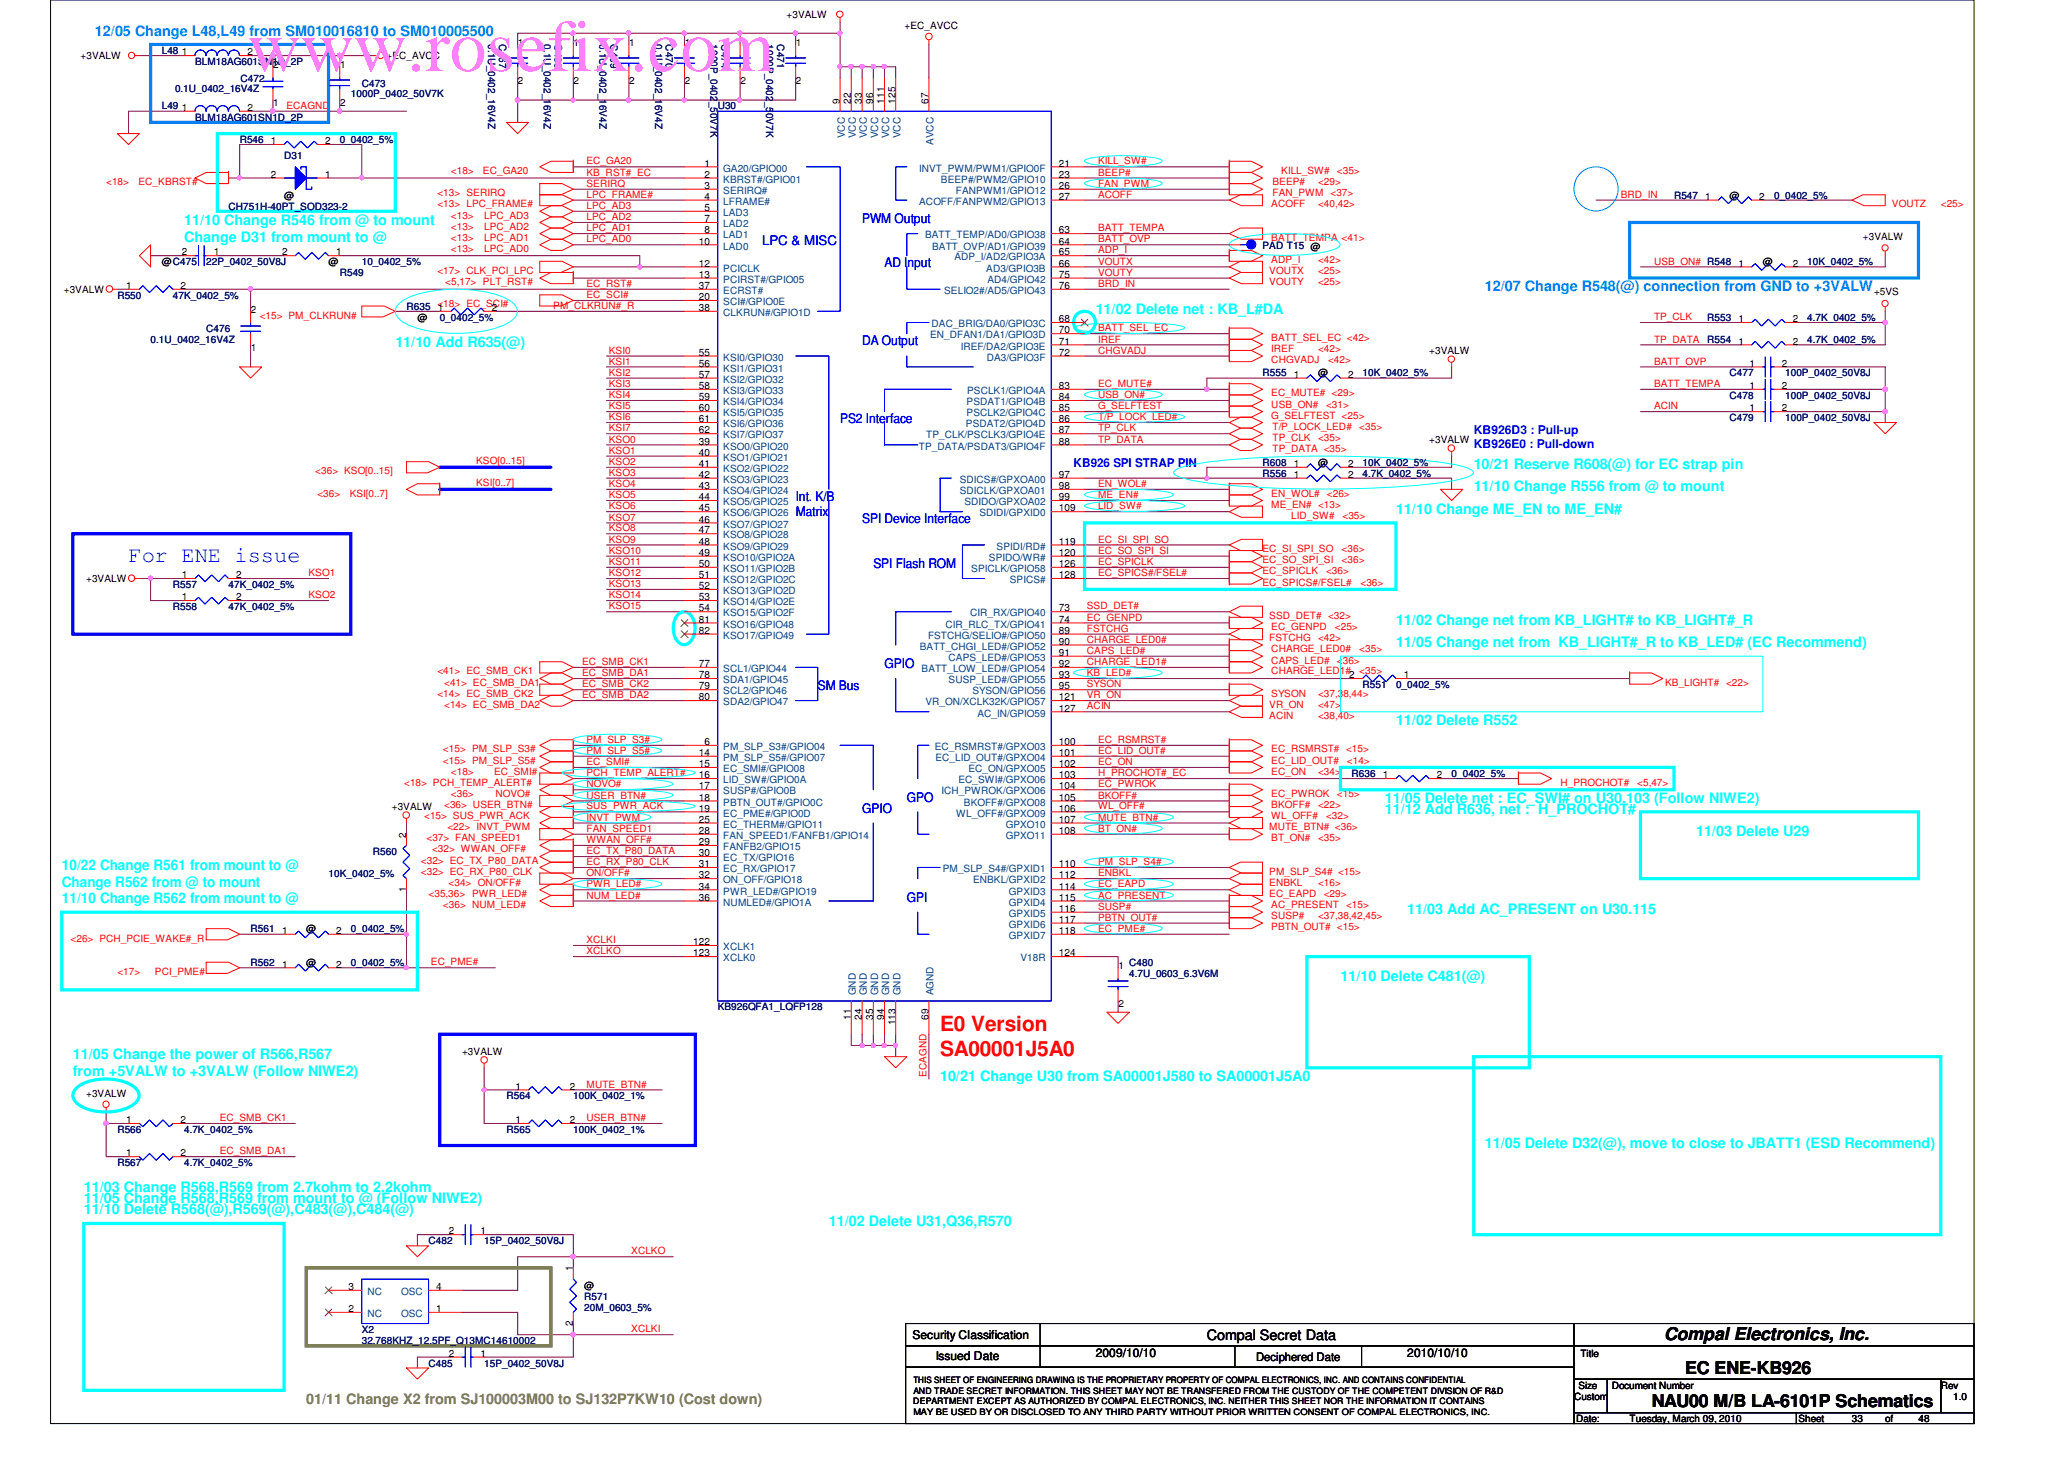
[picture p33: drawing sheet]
<svg xmlns="http://www.w3.org/2000/svg" width="297mm" height="210mm" viewBox="0 0 297 210" stroke-linecap="round" stroke-linejoin="round" font-family="sans-serif">
<defs><g id="words">
<text font-size="10.6" fill="#ff80ff" x="35.6" y="10.2">www.rosefix.com</text>
<text font-size="3.2" fill="#00f" x="18.5" y="80.9">For ENE issue</text>
<g font-size="3" fill="#f00">
<text x="135.3" y="148.4">E0 Version</text>
<text x="135.3" y="151.9">SA00001J5A0</text>
</g>
<g font-size="2.5">
<text x="239.5" y="192.7">Compal Electronics, Inc.</text>
<text x="242.5" y="197.6">EC ENE-KB926</text>
<text x="237.7" y="202.4">NAU00 M/B LA-6101P Schematics</text>
</g>
<g font-size="2.1" fill="#0080ff">
<text x="13.7" y="5.1">12/05 Change L48,L49 from SM010016810 to SM010005500</text>
<text x="213.7" y="41.9">12/07 Change R548(@) connection from GND to +3VALW</text>
</g>
<g font-size="2.1" fill="#0ff">
<text x="26.5" y="32.3">11/10 Change R546 from @ to mount</text>
<text x="26.5" y="34.8">Change D31 from mount to @</text>
<text x="157.7" y="45.1">11/02 Delete net : KB_L#DA</text>
<text x="56.9" y="49.9">11/10 Add R635(@)</text>
<text x="212.1" y="67.5">10/21 Reserve R608(@) for EC strap pin</text>
<text x="212.1" y="70.7">11/10 Change R556 from @ to mount</text>
<text x="200.9" y="73.9">11/10 Change ME_EN to ME_EN#</text>
<text x="200.9" y="89.9">11/02 Change net from KB_LIGHT# to KB_LIGHT#_R</text>
<text x="200.9" y="93.1">11/05 Change net from KB_LIGHT#_R to KB_LED# (EC Recommend)</text>
<text x="200.9" y="104.3">11/02 Delete R552</text>
<text x="199.3" y="117.1">11/12 Add R636, net : H_PROCHOT#</text>
<text x="199.3" y="115.5">11/05 Delete net : EC_SWI# on U30.103 (Follow NIWE2)</text>
<text x="8.9" y="125.1">10/22 Change R561 from mount to @</text>
<text x="244.1" y="120.3">11/03 Delete U29</text>
<text x="8.9" y="127.6">Change R562 from @ to mount</text>
<text x="8.9" y="129.9">11/10 Change R562 from mount to @</text>
<text x="202.5" y="131.5">11/03 Add AC_PRESENT on U30.115</text>
<text x="192.9" y="141.1">11/10 Delete C481(@)</text>
<text x="10.5" y="152.3">11/05 Change the power of R566,R567</text>
<text x="10.5" y="154.8">from +5VALW to +3VALW (Follow NIWE2)</text>
<text x="135.3" y="155.5">10/21 Change U30 from SA00001J580 to SA00001J5A0</text>
<text x="213.7" y="165.1">11/05 Delete D32(@), move to close to JBATT1 (ESD Recommend)</text>
<text x="12.1" y="171.5">11/03 Change R568,R569 from 2.7kohm to 2.2kohm</text>
<text x="12.1" y="173.1">11/05 Change R568,R569 from mount to @ (Follow NIWE2)</text>
<text x="12.1" y="174.7">11/10 Delete R568(@),R569(@),C483(@),C484(@)</text>
<text x="119.3" y="176.3">11/02 Delete U31,Q36,R570</text>
</g>
<text font-size="2.1" x="173.7" y="192.8">Compal Secret Data</text>
<text font-size="2.1" fill="#808040" x="44.1" y="201.9">01/11 Change X2 from SJ100003M00 to SJ132P7KW10 (Cost down)</text>
<g font-size="1.9" fill="#00f">
<text x="109.7" y="35.3">LPC &amp; MISC</text>
<text x="124.1" y="32.1">PWM Output</text>
<text x="127.3" y="38.5">AD Input</text>
<text x="124.1" y="49.7">DA Output</text>
<text x="120.9" y="60.9">PS2 Interface</text>
<text x="114.5" y="72.1">Int. K/B</text>
<text x="114.5" y="74.3">Matrix</text>
<text x="124.1" y="75.3">SPI Device Interface</text>
<text x="125.7" y="81.7">SPI Flash ROM</text>
<text x="117.7" y="99.3">SM Bus</text>
<text x="127.3" y="96.1">GPIO</text>
<text x="124.1" y="116.9">GPIO</text>
<text x="130.5" y="115.3">GPO</text>
<text x="130.5" y="129.7">GPI</text>
</g>
<g font-size="1.7" fill="#00f">
<text x="212.1" y="62.4">KB926D3 : Pull-up</text>
<text x="212.1" y="64.4">KB926E0 : Pull-down</text>
<text x="154.5" y="67.2">KB926 SPI STRAP PIN</text>
</g>
<g font-size="1.7">
<text x="131.3" y="192.7">Security Classification</text>
<text x="134.7" y="195.7">Issued Date</text>
<text x="157.7" y="195.2">2009/10/10</text>
<text x="180.8" y="195.8">Deciphered Date</text>
<text x="202.5" y="195.2">2010/10/10</text>
</g>
<g font-size="1.4">
<text x="113.2" y="2.6">+3VALW</text>
<text x="130.2" y="4.2">+EC_AVCC</text>
<text x="11.6" y="8.6">+3VALW</text>
<text x="26.2" y="8">1</text>
<text x="35.6" y="8">2</text>
<text x="39.3" y="9.8">2</text>
<text x="48.9" y="9.8">1</text>
<text x="55.6" y="8.6">+EC_AVCC</text>
<text x="74.5" y="6.6">1</text>
<text x="82.5" y="6.6">1</text>
<text x="90.5" y="6.6">1</text>
<text x="98.5" y="6.6">1</text>
<text x="106.5" y="6.6">1</text>
<text x="114.6" y="6.6">1</text>
<text x="26.2" y="16">1</text>
<text x="35.6" y="16">2</text>
<text x="39.3" y="15.2">1</text>
<text x="48.9" y="15.2">2</text>
<text x="74.5" y="12.1">2</text>
<text x="82.5" y="12.1">2</text>
<text x="90.5" y="12.1">2</text>
<text x="98.5" y="12.1">2</text>
<text x="106.5" y="12.1">2</text>
<text x="114.6" y="12.1">2</text>
<text x="120.9" y="14.9" transform="rotate(-90 120.9 14.9)">9</text>
<text x="122.5" y="14.9" transform="rotate(-90 122.5 14.9)">22</text>
<text x="124" y="14.9" transform="rotate(-90 124 14.9)">33</text>
<text x="125.6" y="14.9" transform="rotate(-90 125.6 14.9)">96</text>
<text x="127.3" y="14.9" transform="rotate(-90 127.3 14.9)">111</text>
<text x="128.9" y="14.9" transform="rotate(-90 128.9 14.9)">125</text>
<text x="133.6" y="14.9" transform="rotate(-90 133.6 14.9)">67</text>
<text x="39" y="20.7">1</text>
<text x="46.8" y="20.7">2</text>
<text x="101.4" y="24">1</text>
<text x="152.4" y="24">21</text>
<text x="39" y="25.6">2</text>
<text x="40.9" y="28.6">@</text>
<text x="46.8" y="25.6">1</text>
<text x="101.4" y="25.6">2</text>
<text x="101.4" y="27.2">3</text>
<text x="101.4" y="28.7">4</text>
<text x="152.4" y="25.6">23</text>
<text x="152.4" y="27.2">26</text>
<text x="152.4" y="28.7">27</text>
<text x="245.4" y="28.7">1</text>
<text x="248.9" y="28.6">@</text>
<text x="253.2" y="28.7">2</text>
<text x="100.6" y="35.2">10</text>
<text x="101.4" y="30.4">5</text>
<text x="101.4" y="32">7</text>
<text x="101.4" y="33.6">8</text>
<text x="152.4" y="35.2">64</text>
<text x="152.4" y="33.6">63</text>
<text x="268.1" y="34.5">+3VALW</text>
<text x="18.2" y="41.6">1</text>
<text x="23.3" y="38.1">@C475</text>
<text x="26" y="41.6">2</text>
<text x="26.2" y="36.7">2</text>
<text x="30.8" y="36.7">1</text>
<text x="40.6" y="36.7">2</text>
<text x="47.3" y="38.1">@</text>
<text x="48.4" y="36.7">1</text>
<text x="100.6" y="38.4">12</text>
<text x="100.6" y="40">13</text>
<text x="100.6" y="41.6">37</text>
<text x="152.4" y="38.4">66</text>
<text x="152.4" y="36.7">65</text>
<text x="152.4" y="40">75</text>
<text x="152.4" y="41.6">76</text>
<text x="250.2" y="38.4">1</text>
<text x="253.7" y="38.1">@</text>
<text x="258" y="38.4">2</text>
<text x="9.2" y="42.2">+3VALW</text>
<text x="36.1" y="45">2</text>
<text x="60.1" y="46.1">@</text>
<text x="63" y="44.7">1</text>
<text x="70.8" y="44.7">2</text>
<text x="100.6" y="43.2">20</text>
<text x="100.6" y="44.7">38</text>
<text x="152.4" y="48">70</text>
<text x="152.4" y="46.4">68</text>
<text x="250.2" y="46.4">1</text>
<text x="258" y="46.4">2</text>
<text x="269.7" y="42.5">+5VS</text>
<text x="36.1" y="50.5">1</text>
<text x="100.6" y="51.2">55</text>
<text x="100.6" y="52.7">56</text>
<text x="152.4" y="51.2">72</text>
<text x="152.4" y="49.6">71</text>
<text x="205.7" y="51">+3VALW</text>
<text x="250.2" y="49.6">1</text>
<text x="251.8" y="52.7">1</text>
<text x="256.4" y="52.7">2</text>
<text x="258" y="49.6">2</text>
<text x="100.6" y="54.4">57</text>
<text x="100.6" y="56">58</text>
<text x="100.6" y="57.6">59</text>
<text x="100.6" y="59.2">60</text>
<text x="152.4" y="57.6">84</text>
<text x="152.4" y="59.2">85</text>
<text x="152.4" y="56">83</text>
<text x="186.2" y="54.4">1</text>
<text x="189.7" y="54.1">@</text>
<text x="194" y="54.4">2</text>
<text x="251.8" y="59.2">1</text>
<text x="251.8" y="56">1</text>
<text x="256.4" y="59.2">2</text>
<text x="256.4" y="56">2</text>
<text x="100.6" y="64">39</text>
<text x="100.6" y="65.6">40</text>
<text x="100.6" y="60.7">61</text>
<text x="100.6" y="62.4">62</text>
<text x="152.4" y="60.7">86</text>
<text x="152.4" y="62.4">87</text>
<text x="152.4" y="64">88</text>
<text x="205.7" y="63.8">+3VALW</text>
<text x="100.6" y="67.2">41</text>
<text x="100.6" y="68.7">42</text>
<text x="100.6" y="70.4">43</text>
<text x="100.6" y="72">44</text>
<text x="152.4" y="68.7">97</text>
<text x="152.4" y="70.4">98</text>
<text x="152.4" y="72">99</text>
<text x="186.2" y="68.7">1</text>
<text x="186.2" y="67.2">1</text>
<text x="189.7" y="67">@</text>
<text x="194" y="68.7">2</text>
<text x="194" y="67.2">2</text>
<text x="100.6" y="73.6">45</text>
<text x="100.6" y="75.2">46</text>
<text x="100.6" y="76.8">47</text>
<text x="152.4" y="73.6">109</text>
<text x="12.4" y="83.8">+3VALW</text>
<text x="26.2" y="83.2">1</text>
<text x="34" y="83.2">2</text>
<text x="100.6" y="78.4">48</text>
<text x="100.6" y="80">49</text>
<text x="100.6" y="81.6">50</text>
<text x="100.6" y="83.2">51</text>
<text x="152.4" y="81.6">126</text>
<text x="152.4" y="78.4">119</text>
<text x="152.4" y="80">120</text>
<text x="152.4" y="83.2">128</text>
<text x="26.2" y="86.4">1</text>
<text x="34" y="86.4">2</text>
<text x="100.6" y="84.8">52</text>
<text x="100.6" y="86.4">53</text>
<text x="100.6" y="88">54</text>
<text x="100.6" y="89.6">81</text>
<text x="152.4" y="89.6">74</text>
<text x="152.4" y="88">73</text>
<text x="100.6" y="96">77</text>
<text x="100.6" y="91.2">82</text>
<text x="152.4" y="91.2">89</text>
<text x="152.4" y="92.8">90</text>
<text x="152.4" y="94.4">91</text>
<text x="152.4" y="96">92</text>
<text x="100.6" y="97.6">78</text>
<text x="100.6" y="99.2">79</text>
<text x="100.6" y="100.8">80</text>
<text x="152.4" y="97.6">93</text>
<text x="152.4" y="100.8">121</text>
<text x="152.4" y="99.2">95</text>
<text x="194.2" y="97.6">2</text>
<text x="202" y="97.6">1</text>
<text x="101.4" y="107.2">6</text>
<text x="152.4" y="107.2">100</text>
<text x="152.4" y="102.4">127</text>
<text x="100.6" y="108.8">14</text>
<text x="100.6" y="110.4">15</text>
<text x="100.6" y="112">16</text>
<text x="100.6" y="113.6">17</text>
<text x="152.4" y="113.6">104</text>
<text x="152.4" y="112">103</text>
<text x="152.4" y="108.8">101</text>
<text x="152.4" y="110.4">102</text>
<text x="199" y="112">1</text>
<text x="206.8" y="112">2</text>
<text x="56.4" y="116.6">+3VALW</text>
<text x="100.6" y="115.2">18</text>
<text x="100.6" y="116.8">19</text>
<text x="100.6" y="118.4">25</text>
<text x="100.6" y="120">28</text>
<text x="152.4" y="115.2">105</text>
<text x="152.4" y="116.8">106</text>
<text x="152.4" y="118.4">107</text>
<text x="152.4" y="120">108</text>
<text x="58.5" y="120.5" transform="rotate(-90 58.5 120.5)">2</text>
<text x="100.6" y="121.6">29</text>
<text x="100.6" y="123.2">30</text>
<text x="100.6" y="124.8">31</text>
<text x="152.4" y="124.8">110</text>
<text x="58.5" y="128.3" transform="rotate(-90 58.5 128.3)">1</text>
<text x="100.6" y="126.4">32</text>
<text x="100.6" y="128">34</text>
<text x="100.6" y="129.6">36</text>
<text x="152.4" y="128">114</text>
<text x="152.4" y="129.6">115</text>
<text x="152.4" y="131.2">116</text>
<text x="152.4" y="126.4">112</text>
<text x="40.6" y="134.4">1</text>
<text x="44.1" y="134.2">@</text>
<text x="48.4" y="134.4">2</text>
<text x="99.8" y="136">122</text>
<text x="99.8" y="137.6">123</text>
<text x="152.4" y="137.6">124</text>
<text x="152.4" y="132.8">117</text>
<text x="152.4" y="134.4">118</text>
<text x="40.6" y="139.2">1</text>
<text x="44.1" y="139">@</text>
<text x="48.4" y="139.2">2</text>
<text x="160.9" y="139.4">1</text>
<text x="122.5" y="146.7" transform="rotate(-90 122.5 146.7)">11</text>
<text x="124" y="146.7" transform="rotate(-90 124 146.7)">24</text>
<text x="125.6" y="146.7" transform="rotate(-90 125.6 146.7)">35</text>
<text x="127.3" y="146.7" transform="rotate(-90 127.3 146.7)">94</text>
<text x="128.9" y="147.5" transform="rotate(-90 128.9 147.5)">113</text>
<text x="133.6" y="146.7" transform="rotate(-90 133.6 146.7)">69</text>
<text x="160.9" y="144.9">2</text>
<text x="66.5" y="151.8">+3VALW</text>
<text x="12.4" y="157.9">+3VALW</text>
<text x="18.2" y="161.6">1</text>
<text x="26" y="161.6">2</text>
<text x="74.2" y="161.6">1</text>
<text x="74.2" y="156.8">1</text>
<text x="82" y="161.6">2</text>
<text x="82" y="156.8">2</text>
<text x="18.2" y="166.4">1</text>
<text x="26" y="166.4">2</text>
<text x="64.6" y="177.6">2</text>
<text x="69.2" y="177.6">1</text>
<text x="50.2" y="185.6">3</text>
<text x="62.8" y="185.6">4</text>
<text x="82.5" y="182.9" transform="rotate(-90 82.5 182.9)">1</text>
<text x="84.1" y="185.4">@</text>
<text x="50.2" y="188.8">2</text>
<text x="62.8" y="188.8">1</text>
<text x="82.5" y="190.7" transform="rotate(-90 82.5 190.7)">2</text>
<text x="64.6" y="195.2">2</text>
<text x="69.2" y="195.2">1</text>
<text x="227.5" y="195.2">Title</text>
<text x="226.5" y="201.4">Custom</text>
<text x="227.2" y="199.8">Size</text>
<text x="231.9" y="199.8">Document Number</text>
<text x="279.3" y="199.8">Rev</text>
<text x="281.1" y="201.4">1.0</text>
<text x="226.8" y="204.6">Date:</text>
<text x="234.5" y="204.6">Tuesday, March 09, 2010</text>
<text x="258.8" y="204.6">Sheet</text>
<text x="266.5" y="204.6">33</text>
<text x="271.3" y="204.6">of</text>
<text x="276.1" y="204.6">48</text>
</g>
<g font-size="1.4" fill="#000080">
<text x="23.3" y="7.7">L48</text>
<text x="28.1" y="9.4">BLM18AG601SN1D_2P</text>
<text x="34.6" y="11.8">C472</text>
<text x="70.3" y="6.4" transform="rotate(90 70.3 6.4)">0.1U_0402_16V4Z</text>
<text x="71.8" y="6.4" transform="rotate(90 71.8 6.4)">C467</text>
<text x="78.3" y="6.4" transform="rotate(90 78.3 6.4)">0.1U_0402_16V4Z</text>
<text x="79.8" y="6.4" transform="rotate(90 79.8 6.4)">C468</text>
<text x="86.3" y="6.4" transform="rotate(90 86.3 6.4)">0.1U_0402_16V4Z</text>
<text x="87.8" y="6.4" transform="rotate(90 87.8 6.4)">C469</text>
<text x="94.3" y="6.4" transform="rotate(90 94.3 6.4)">0.1U_0402_16V4Z</text>
<text x="95.8" y="6.4" transform="rotate(90 95.8 6.4)">C470</text>
<text x="102.3" y="6.4" transform="rotate(90 102.3 6.4)">1000P_0402_50V7K</text>
<text x="103.8" y="6.4" transform="rotate(90 103.8 6.4)">C474</text>
<text x="110.3" y="6.4" transform="rotate(90 110.3 6.4)">1000P_0402_50V7K</text>
<text x="111.8" y="6.4" transform="rotate(90 111.8 6.4)">C471</text>
<text x="23.3" y="15.7">L49</text>
<text x="25.2" y="13.2">0.1U_0402_16V4Z</text>
<text x="28.1" y="17.4">BLM18AG601SN1D_2P</text>
<text x="50.5" y="14">1000P_0402_50V7K</text>
<text x="52.1" y="12.6">C473</text>
<text x="103.3" y="15.7">U30</text>
<text x="34.5" y="20.6">R546</text>
<text x="40.9" y="22.9">D31</text>
<text x="48.9" y="20.6">0_0402_5%</text>
<text x="240.9" y="28.6">R547</text>
<text x="255.3" y="28.6">0_0402_5%</text>
<text x="32.9" y="30.1">CH751H-40PT_SOD323-2</text>
<text x="181.7" y="35.8">PAD T15 @</text>
<text x="29.7" y="38.1">22P_0402_50V8J</text>
<text x="48.9" y="39.8">R549</text>
<text x="52.1" y="38.1">10_0402_5%</text>
<text x="260.1" y="38.1">10K_0402_5%</text>
<text x="16.9" y="43">R550</text>
<text x="24.9" y="43">47K_0402_5%</text>
<text x="29.7" y="47.8">C476</text>
<text x="58.5" y="44.6">R635 &lt;18&gt; EC_SCI#</text>
<text x="63.3" y="46.1">0_0402_5%</text>
<text x="245.7" y="46.1">R553</text>
<text x="260.1" y="46.1">4.7K_0402_5%</text>
<text x="21.7" y="49.4">0.1U_0402_16V4Z</text>
<text x="245.7" y="49.4">R554</text>
<text x="260.1" y="49.4">4.7K_0402_5%</text>
<text x="181.7" y="54.1">R555</text>
<text x="196.1" y="54.1">10K_0402_5%</text>
<text x="248.9" y="54.1">C477</text>
<text x="248.9" y="57.4">C478</text>
<text x="256.9" y="54.1">100P_0402_50V8J</text>
<text x="256.9" y="57.4">100P_0402_50V8J</text>
<text x="248.9" y="60.6">C479</text>
<text x="256.9" y="60.6">100P_0402_50V8J</text>
<text x="181.7" y="68.6">R556</text>
<text x="181.7" y="67">R608</text>
<text x="196.1" y="68.6">4.7K_0402_5%</text>
<text x="196.1" y="67">10K_0402_5%</text>
<text x="24.9" y="87.8">R558</text>
<text x="24.9" y="84.6">R557</text>
<text x="32.9" y="87.8">47K_0402_5%</text>
<text x="32.9" y="84.6">47K_0402_5%</text>
<text x="196.1" y="99">R551</text>
<text x="200.9" y="99">0_0402_5%</text>
<text x="194.5" y="111.8">R636</text>
<text x="208.9" y="111.8">0_0402_5%</text>
<text x="53.7" y="123">R560</text>
<text x="47.3" y="126.2">10K_0402_5%</text>
<text x="36.1" y="134.2">R561</text>
<text x="50.5" y="134.2">0_0402_5%</text>
<text x="36.1" y="139">R562</text>
<text x="50.5" y="139">0_0402_5%</text>
<text x="162.5" y="139">C480</text>
<text x="162.5" y="140.6">4.7U_0603_6.3V6M</text>
<text x="103.3" y="145.4">KB926QFA1_LQFP128</text>
<text x="72.9" y="158.2">R564</text>
<text x="82.5" y="158.2">100K_0402_1%</text>
<text x="16.9" y="163">R566</text>
<text x="16.9" y="167.8">R567</text>
<text x="26.5" y="163">4.7K_0402_5%</text>
<text x="26.5" y="167.8">4.7K_0402_5%</text>
<text x="72.9" y="163">R565</text>
<text x="82.5" y="163">100K_0402_1%</text>
<text x="61.7" y="179">C482</text>
<text x="69.7" y="179">15P_0402_50V8J</text>
<text x="52.1" y="191.8">X2</text>
<text x="84.1" y="187">R571</text>
<text x="84.1" y="188.6">20M_0603_5%</text>
<text x="52.1" y="193.4">32.768KHZ_12.5PF_Q13MC14610002</text>
<text x="61.7" y="196.6">C485</text>
<text x="69.7" y="196.6">15P_0402_50V8J</text>
</g>
<g font-size="1.4" fill="#f00">
<text x="41.2" y="15.7">ECAGND</text>
<text x="84.4" y="23.7">EC_GA20</text>
<text x="158" y="23.7">KILL_SW#</text>
<text x="15.3" y="26.6">&lt;18&gt;</text>
<text x="19.9" y="26.6">EC_KBRST#</text>
<text x="62.9" y="29.8">&lt;13&gt; LPC_FRAME#</text>
<text x="62.9" y="28.2">&lt;13&gt; SERIRQ</text>
<text x="64.9" y="25">&lt;18&gt;</text>
<text x="69.5" y="25">EC_GA20</text>
<text x="84.4" y="28.4">LPC_FRAME#</text>
<text x="84.4" y="26.9">SERIRQ</text>
<text x="84.4" y="25.3">KB_RST#_EC</text>
<text x="158" y="28.4">ACOFF</text>
<text x="158" y="25.3">BEEP#</text>
<text x="158" y="26.9">FAN_PWM</text>
<text x="183" y="29.8">ACOFF</text>
<text x="183.1" y="26.6">BEEP#</text>
<text x="183.1" y="28.2">FAN_PWM &lt;37&gt;</text>
<text x="184.4" y="25">KILL_SW#</text>
<text x="189.7" y="29.8">&lt;40,42&gt;</text>
<text x="189.7" y="26.6">&lt;29&gt;</text>
<text x="192.4" y="25">&lt;35&gt;</text>
<text x="233.3" y="28.4">BRD_IN</text>
<text x="272.3" y="29.8">VOUTZ</text>
<text x="279.3" y="29.8">&lt;25&gt;</text>
<text x="64.9" y="31.5">&lt;13&gt;</text>
<text x="64.9" y="34.6">&lt;13&gt;</text>
<text x="64.9" y="33">&lt;13&gt;</text>
<text x="69.7" y="31.5">LPC_AD3</text>
<text x="69.7" y="34.6">LPC_AD1</text>
<text x="69.7" y="33">LPC_AD2</text>
<text x="84.4" y="34.9">LPC_AD0</text>
<text x="84.4" y="30.1">LPC_AD3</text>
<text x="84.4" y="33.3">LPC_AD1</text>
<text x="84.4" y="31.7">LPC_AD2</text>
<text x="158" y="34.9">BATT_OVP</text>
<text x="158" y="33.3">BATT_TEMPA</text>
<text x="183" y="34.6">BATT_TEMPA &lt;41&gt;</text>
<text x="62.9" y="39.5">&lt;17&gt; CLK_PCI_LPC</text>
<text x="64.1" y="41">&lt;5,17&gt; PLT_RST#</text>
<text x="64.9" y="36.2">&lt;13&gt;</text>
<text x="69.7" y="36.2">LPC_AD0</text>
<text x="84.4" y="41.3">EC_RST#</text>
<text x="158" y="36.4">ADP_I</text>
<text x="158" y="39.7">VOUTY</text>
<text x="158" y="38.1">VOUTX</text>
<text x="158" y="41.3">BRD_IN</text>
<text x="182.7" y="39.5">VOUTX</text>
<text x="182.7" y="41">VOUTY</text>
<text x="183" y="37.8">ADP_I</text>
<text x="189.7" y="39.5">&lt;25&gt;</text>
<text x="189.7" y="41">&lt;25&gt;</text>
<text x="189.7" y="37.8">&lt;42&gt;</text>
<text x="238" y="38.1">USB_ON# R548</text>
<text x="37.4" y="45.8">&lt;15&gt; PM_CLKRUN#</text>
<text x="79.6" y="44.5">PM_CLKRUN#_R</text>
<text x="84.4" y="42.9">EC_SCI#</text>
<text x="158" y="47.7">BATT_SEL_EC</text>
<text x="238" y="46.1">TP_CLK</text>
<text x="87.6" y="50.9">KSI0</text>
<text x="87.6" y="52.5">KSI1</text>
<text x="158" y="49.3">IREF</text>
<text x="158" y="50.9">CHGVADJ</text>
<text x="183" y="50.6">IREF</text>
<text x="183" y="52.2">CHGVADJ</text>
<text x="183" y="49">BATT_SEL_EC &lt;42&gt;</text>
<text x="189.7" y="50.6">&lt;42&gt;</text>
<text x="191.1" y="52.2">&lt;42&gt;</text>
<text x="238" y="49.3">TP_DATA</text>
<text x="238" y="52.5">BATT_OVP</text>
<text x="87.6" y="54.1">KSI2</text>
<text x="87.6" y="58.9">KSI5</text>
<text x="87.6" y="57.3">KSI4</text>
<text x="87.6" y="55.7">KSI3</text>
<text x="158" y="55.7">EC_MUTE#</text>
<text x="158" y="57.3">USB_ON#</text>
<text x="158" y="58.9">G_SELFTEST</text>
<text x="183" y="57">EC_MUTE# &lt;29&gt;</text>
<text x="183" y="58.6">USB_ON#</text>
<text x="190.8" y="58.6">&lt;31&gt;</text>
<text x="238" y="55.7">BATT_TEMPA</text>
<text x="238" y="58.9">ACIN</text>
<text x="87.6" y="60.5">KSI6</text>
<text x="87.6" y="65.3">KSO1</text>
<text x="87.6" y="63.7">KSO0</text>
<text x="87.6" y="62.1">KSI7</text>
<text x="158" y="62.1">TP_CLK</text>
<text x="158" y="63.7">TP_DATA</text>
<text x="158" y="60.5">T/P_LOCK_LED#</text>
<text x="183" y="60.2">G_SELFTEST &lt;25&gt;</text>
<text x="183.1" y="61.8">T/P_LOCK_LED#</text>
<text x="183.1" y="63.5">TP_CLK</text>
<text x="183.1" y="65">TP_DATA &lt;35&gt;</text>
<text x="189.7" y="63.5">&lt;35&gt;</text>
<text x="195.6" y="61.8">&lt;35&gt;</text>
<text x="45.4" y="68.2">&lt;36&gt; KSO[0..15]</text>
<text x="45.7" y="71.5">&lt;36&gt;</text>
<text x="50.3" y="71.5">KSI[0..7]</text>
<text x="68.5" y="66.8">KSO[0..15]</text>
<text x="68.5" y="69.9">KSI[0..7]</text>
<text x="87.6" y="66.9">KSO2</text>
<text x="87.6" y="70.1">KSO4</text>
<text x="87.6" y="68.5">KSO3</text>
<text x="87.6" y="71.7">KSO5</text>
<text x="158" y="70.1">EN_WOL#</text>
<text x="158" y="71.7">ME_EN#</text>
<text x="183" y="71.5">EN_WOL#</text>
<text x="191" y="71.5">&lt;26&gt;</text>
<text x="87.6" y="76.5">KSO8</text>
<text x="87.6" y="74.9">KSO7</text>
<text x="87.6" y="73.3">KSO6</text>
<text x="158" y="73.3">LID_SW#</text>
<text x="183" y="73">ME_EN# &lt;13&gt;</text>
<text x="185.8" y="74.6">LID_SW#</text>
<text x="193.2" y="74.6">&lt;35&gt;</text>
<text x="44.4" y="82.9">KSO1</text>
<text x="87.6" y="78.1">KSO9</text>
<text x="87.6" y="79.7">KSO10</text>
<text x="87.6" y="82.9">KSO12</text>
<text x="87.6" y="81.3">KSO11</text>
<text x="158" y="82.9">EC_SPICS#/FSEL#</text>
<text x="158" y="78.1">EC_SI_SPI_SO</text>
<text x="158" y="79.7">EC_SO_SPI_SI</text>
<text x="158" y="81.3">EC_SPICLK</text>
<text x="181.7" y="79.5">EC_SI_SPI_SO</text>
<text x="181.7" y="82.6">EC_SPICLK</text>
<text x="181.7" y="81">EC_SO_SPI_SI</text>
<text x="190.8" y="82.6">&lt;36&gt;</text>
<text x="193.1" y="79.5">&lt;36&gt;</text>
<text x="193.1" y="81">&lt;36&gt;</text>
<text x="44.4" y="86.1">KSO2</text>
<text x="87.6" y="86.1">KSO14</text>
<text x="87.6" y="84.5">KSO13</text>
<text x="87.6" y="87.7">KSO15</text>
<text x="156.4" y="87.7">SSD_DET#</text>
<text x="156.4" y="89.3">EC_GENPD</text>
<text x="181.7" y="84.2">EC_SPICS#/FSEL#</text>
<text x="182.7" y="89">SSD_DET# &lt;32&gt;</text>
<text x="195.8" y="84.2">&lt;36&gt;</text>
<text x="83.8" y="95.7">EC_SMB_CK1</text>
<text x="156.4" y="94.1">CAPS_LED#</text>
<text x="156.4" y="92.5">CHARGE_LED0#</text>
<text x="156.4" y="95.7">CHARGE_LED1#</text>
<text x="156.4" y="90.9">FSTCHG</text>
<text x="182.7" y="92.2">FSTCHG</text>
<text x="183" y="90.6">EC_GENPD</text>
<text x="183" y="93.9">CHARGE_LED0#</text>
<text x="183" y="95.5">CAPS_LED#</text>
<text x="189.7" y="92.2">&lt;42&gt;</text>
<text x="192.1" y="90.6">&lt;25&gt;</text>
<text x="192.4" y="95.5">&lt;36&gt;</text>
<text x="195.6" y="93.9">&lt;35&gt;</text>
<text x="62.9" y="100.2">&lt;14&gt; EC_SMB_CK2</text>
<text x="62.9" y="97">&lt;41&gt; EC_SMB_CK1</text>
<text x="63.9" y="101.9">&lt;14&gt; EC_SMB_DA2</text>
<text x="63.9" y="98.6">&lt;41&gt; EC_SMB_DA1</text>
<text x="83.8" y="100.5">EC_SMB_DA2</text>
<text x="83.8" y="98.9">EC_SMB_CK2</text>
<text x="83.8" y="97.3">EC_SMB_DA1</text>
<text x="156.4" y="100.5">VR_ON</text>
<text x="156.4" y="98.9">SYSON</text>
<text x="156.4" y="97.3">KB_LED#</text>
<text x="182.7" y="101.9">VR_ON</text>
<text x="183" y="97">CHARGE_LED1#</text>
<text x="183" y="100.2">SYSON</text>
<text x="189.7" y="101.9">&lt;47&gt;</text>
<text x="189.7" y="100.2">&lt;37,38,44&gt;</text>
<text x="195.6" y="97">&lt;35&gt;</text>
<text x="239.6" y="98.6">KB_LIGHT# &lt;22&gt;</text>
<text x="84.4" y="106.9">PM_SLP_S3#</text>
<text x="156.4" y="102.1">ACIN</text>
<text x="158" y="106.9">EC_RSMRST#</text>
<text x="182.7" y="103.5">ACIN</text>
<text x="189.7" y="103.5">&lt;38,40&gt;</text>
<text x="58.2" y="113">&lt;18&gt; PCH_TEMP_ALERT#</text>
<text x="63.8" y="109.9">&lt;15&gt; PM_SLP_S5#</text>
<text x="63.8" y="108.2">&lt;15&gt; PM_SLP_S3#</text>
<text x="64.9" y="111.5">&lt;18&gt;</text>
<text x="71.1" y="111.5">EC_SMI#</text>
<text x="84.4" y="110.1">EC_SMI#</text>
<text x="84.4" y="108.5">PM_SLP_S5#</text>
<text x="84.4" y="111.7">PCH_TEMP_ALERT#</text>
<text x="84.4" y="113.3">NOVO#</text>
<text x="158" y="108.5">EC_LID_OUT#</text>
<text x="158" y="113.3">EC_PWROK</text>
<text x="158" y="110.1">EC_ON</text>
<text x="158" y="111.7">H_PROCHOT#_EC</text>
<text x="183" y="108.2">EC_RSMRST# &lt;15&gt;</text>
<text x="183" y="109.9">EC_LID_OUT#</text>
<text x="183" y="111.5">EC_ON</text>
<text x="189.7" y="111.5">&lt;34&gt;</text>
<text x="193.8" y="109.9">&lt;14&gt;</text>
<text x="224.6" y="113">H_PROCHOT#</text>
<text x="235.6" y="113">&lt;5,47&gt;</text>
<text x="61" y="117.9">&lt;15&gt; SUS_PWR_ACK</text>
<text x="63.9" y="116.2">&lt;36&gt; USER_BTN#</text>
<text x="64.4" y="119.5">&lt;22&gt; INVT_PWM</text>
<text x="64.9" y="114.6">&lt;36&gt;</text>
<text x="71.3" y="114.6">NOVO#</text>
<text x="84.4" y="119.7">FAN_SPEED1</text>
<text x="84.4" y="114.9">USER_BTN#</text>
<text x="84.4" y="116.5">SUS_PWR_ACK</text>
<text x="84.4" y="118.1">INVT_PWM</text>
<text x="158" y="114.9">BKOFF#</text>
<text x="158" y="116.5">WL_OFF#</text>
<text x="158" y="118.1">MUTE_BTN#</text>
<text x="158" y="119.7">BT_ON#</text>
<text x="182.7" y="119.5">MUTE_BTN# &lt;36&gt;</text>
<text x="183" y="114.6">EC_PWROK</text>
<text x="183" y="116.2">BKOFF#</text>
<text x="183" y="117.9">WL_OFF#</text>
<text x="189.7" y="116.2">&lt;22&gt;</text>
<text x="190.8" y="117.9">&lt;32&gt;</text>
<text x="192.4" y="114.6">&lt;15&gt;</text>
<text x="60.6" y="124.2">&lt;32&gt; EC_TX_P80_DATA</text>
<text x="60.6" y="125.9">&lt;32&gt; EC_RX_P80_CLK</text>
<text x="61.4" y="121">&lt;37&gt; FAN_SPEED1</text>
<text x="62.2" y="122.6">&lt;32&gt; WWAN_OFF#</text>
<text x="84.4" y="122.9">EC_TX_P80_DATA</text>
<text x="84.4" y="124.5">EC_RX_P80_CLK</text>
<text x="84.4" y="121.3">WWAN_OFF#</text>
<text x="158" y="124.5">PM_SLP_S4#</text>
<text x="182.7" y="125.9">PM_SLP_S4# &lt;15&gt;</text>
<text x="183" y="121">BT_ON#</text>
<text x="189.7" y="121">&lt;35&gt;</text>
<text x="61.7" y="129">&lt;35,36&gt; PWR_LED#</text>
<text x="63.8" y="130.6">&lt;36&gt; NUM_LED#</text>
<text x="64.6" y="127.5">&lt;34&gt; ON/OFF#</text>
<text x="84.4" y="129.3">NUM_LED#</text>
<text x="84.4" y="126.1">ON/OFF#</text>
<text x="84.4" y="127.7">PWR_LED#</text>
<text x="158" y="126.1">ENBKL</text>
<text x="158" y="127.7">EC_EAPD</text>
<text x="158" y="130.9">SUSP#</text>
<text x="158" y="129.3">AC_PRESENT</text>
<text x="182.7" y="127.5">ENBKL</text>
<text x="182.7" y="129">EC_EAPD</text>
<text x="183" y="130.6">AC_PRESENT</text>
<text x="189.7" y="127.5">&lt;16&gt;</text>
<text x="190.5" y="129">&lt;29&gt;</text>
<text x="193.7" y="130.6">&lt;15&gt;</text>
<text x="10.2" y="135.5">&lt;26&gt; PCH_PCIE_WAKE#_R</text>
<text x="84.4" y="137.3">XCLKO</text>
<text x="84.4" y="135.7">XCLKI</text>
<text x="158" y="132.5">PBTN_OUT#</text>
<text x="158" y="134.1">EC_PME#</text>
<text x="183" y="132.2">SUSP#</text>
<text x="183" y="133.9">PBTN_OUT# &lt;15&gt;</text>
<text x="189.7" y="132.2">&lt;37,38,42,45&gt;</text>
<text x="16.9" y="140.3">&lt;17&gt;</text>
<text x="22.3" y="140.3">PCI_PME#</text>
<text x="62" y="138.9">EC_PME#</text>
<text x="133.3" y="154.9" transform="rotate(-90 133.3 154.9)">ECAGND</text>
<text x="31.6" y="161.3">EC_SMB_CK1</text>
<text x="84.4" y="156.5">MUTE_BTN#</text>
<text x="84.4" y="161.3">USER_BTN#</text>
<text x="31.6" y="166.1">EC_SMB_DA1</text>
<text x="90.8" y="180.5">XCLKO</text>
<text x="90.8" y="191.7">XCLKI</text>
</g>
<g font-size="1.4" fill="#004080">
<text x="121.6" y="19.9" transform="rotate(-90 121.6 19.9)">VCC</text>
<text x="123.2" y="19.9" transform="rotate(-90 123.2 19.9)">VCC</text>
<text x="124.8" y="19.9" transform="rotate(-90 124.8 19.9)">VCC</text>
<text x="126.4" y="19.9" transform="rotate(-90 126.4 19.9)">VCC</text>
<text x="128" y="19.9" transform="rotate(-90 128 19.9)">VCC</text>
<text x="129.6" y="19.9" transform="rotate(-90 129.6 19.9)">VCC</text>
<text x="134.4" y="20.9" transform="rotate(-90 134.4 20.9)">AVCC</text>
<text x="104.1" y="24.7">GA20/GPIO00</text>
<text x="104.1" y="26.3">KBRST#/GPIO01</text>
<text x="104.1" y="27.9">SERIRQ#</text>
<text x="104.1" y="29.5">LFRAME#</text>
<text x="132.3" y="24.7">INVT_PWM/PWM1/GPIO0F</text>
<text x="132.3" y="29.5">ACOFF/FANPWM2/GPIO13</text>
<text x="135.4" y="26.3">BEEP#/PWM2/GPIO10</text>
<text x="137.6" y="27.9">FANPWM1/GPIO12</text>
<text x="104.1" y="31.1">LAD3</text>
<text x="104.1" y="32.7">LAD2</text>
<text x="104.1" y="34.3">LAD1</text>
<text x="104.1" y="35.9">LAD0</text>
<text x="133.1" y="34.3">BATT_TEMP/AD0/GPIO38</text>
<text x="134.2" y="35.9">BATT_OVP/AD1/GPIO39</text>
<text x="104.1" y="39.1">PCICLK</text>
<text x="104.1" y="40.7">PCIRST#/GPIO05</text>
<text x="137.4" y="37.5">ADP_I/AD2/GPIO3A</text>
<text x="141.9" y="39.1">AD3/GPIO3B</text>
<text x="142.1" y="40.7">AD4/GPIO42</text>
<text x="104.1" y="43.9">SCI#/GPIO0E</text>
<text x="104.1" y="42.3">ECRST#</text>
<text x="104.1" y="45.5">CLKRUN#/GPIO1D</text>
<text x="134.1" y="47.1">DAC_BRIG/DA0/GPIO3C</text>
<text x="135.9" y="42.3">SELIO2#/AD5/GPIO43</text>
<text x="104.1" y="51.9">KSI0/GPIO30</text>
<text x="104.1" y="53.5">KSI1/GPIO31</text>
<text x="133.9" y="48.7">EN_DFAN1/DA1/GPIO3D</text>
<text x="138.3" y="50.3">IREF/DA2/GPIO3E</text>
<text x="142" y="51.9">DA3/GPIO3F</text>
<text x="104.1" y="55.1">KSI2/GPIO32</text>
<text x="104.1" y="56.7">KSI3/GPIO33</text>
<text x="104.1" y="58.3">KSI4/GPIO34</text>
<text x="104.1" y="59.9">KSI5/GPIO35</text>
<text x="139.1" y="58.3">PSDAT1/GPIO4B</text>
<text x="139.1" y="59.9">PSCLK2/GPIO4C</text>
<text x="139.2" y="56.7">PSCLK1/GPIO4A</text>
<text x="104.1" y="64.7">KSO0/GPIO20</text>
<text x="104.1" y="61.5">KSI6/GPIO36</text>
<text x="104.1" y="63.1">KSI7/GPIO37</text>
<text x="132.2" y="64.7">TP_DATA/PSDAT3/GPIO4F</text>
<text x="133.3" y="63.1">TP_CLK/PSCLK3/GPIO4E</text>
<text x="139" y="61.5">PSDAT2/GPIO4D</text>
<text x="104.1" y="66.3">KSO1/GPIO21</text>
<text x="104.1" y="67.9">KSO2/GPIO22</text>
<text x="104.1" y="69.5">KSO3/GPIO23</text>
<text x="104.1" y="71.1">KSO4/GPIO24</text>
<text x="138.1" y="69.5">SDICS#/GPXOA00</text>
<text x="138.1" y="71.1">SDICLK/GPXOA01</text>
<text x="104.1" y="72.7">KSO5/GPIO25</text>
<text x="104.1" y="74.3">KSO6/GPIO26</text>
<text x="104.1" y="75.9">KSO7/GPIO27</text>
<text x="104.1" y="77.5">KSO8/GPIO28</text>
<text x="138.8" y="72.7">SDIDO/GPXOA02</text>
<text x="141" y="74.3">SDIDI/GPXID0</text>
<text x="104.1" y="79.1">KSO9/GPIO29</text>
<text x="104.1" y="80.7">KSO10/GPIO2A</text>
<text x="104.1" y="82.3">KSO11/GPIO2B</text>
<text x="104.1" y="83.9">KSO12/GPIO2C</text>
<text x="139.8" y="82.3">SPICLK/GPIO58</text>
<text x="142.3" y="80.7">SPIDO/WR#</text>
<text x="143.4" y="79.1">SPIDI/RD#</text>
<text x="145.3" y="83.9">SPICS#</text>
<text x="104.1" y="85.5">KSO13/GPIO2D</text>
<text x="104.1" y="87.1">KSO14/GPIO2E</text>
<text x="104.1" y="88.7">KSO15/GPIO2F</text>
<text x="139.6" y="88.7">CIR_RX/GPIO40</text>
<text x="104.1" y="90.3">KSO16/GPIO48</text>
<text x="104.1" y="91.9">KSO17/GPIO49</text>
<text x="132.4" y="93.5">BATT_CHGI_LED#/GPIO52</text>
<text x="133.6" y="91.9">FSTCHG/SELIO#/GPIO50</text>
<text x="136.1" y="90.3">CIR_RLC_TX/GPIO41</text>
<text x="136.5" y="95.1">CAPS_LED#/GPIO53</text>
<text x="104.1" y="96.7">SCL1/GPIO44</text>
<text x="104.1" y="98.3">SDA1/GPIO45</text>
<text x="104.1" y="99.9">SCL2/GPIO46</text>
<text x="104.1" y="101.5">SDA2/GPIO47</text>
<text x="132.6" y="96.7">BATT_LOW_LED#/GPIO54</text>
<text x="133.2" y="101.5">VR_ON/XCLK32K/GPIO57</text>
<text x="136.5" y="98.3">SUSP_LED#/GPIO55</text>
<text x="140" y="99.9">SYSON/GPIO56</text>
<text x="104.1" y="107.9">PM_SLP_S3#/GPIO04</text>
<text x="134.5" y="107.9">EC_RSMRST#/GPXO03</text>
<text x="140.7" y="103.1">AC_IN/GPIO59</text>
<text x="104.1" y="109.5">PM_SLP_S5#/GPIO07</text>
<text x="104.1" y="111.1">EC_SMI#/GPIO08</text>
<text x="104.1" y="112.7">LID_SW#/GPIO0A</text>
<text x="134.6" y="109.5">EC_LID_OUT#/GPXO04</text>
<text x="137.9" y="112.7">EC_SWI#/GPXO06</text>
<text x="139.4" y="111.1">EC_ON/GPXO05</text>
<text x="104.1" y="114.3">SUSP#/GPIO0B</text>
<text x="104.1" y="115.9">PBTN_OUT#/GPIO0C</text>
<text x="104.1" y="117.5">EC_PME#/GPIO0D</text>
<text x="104.1" y="119.1">EC_THERM#/GPIO11</text>
<text x="135.5" y="114.3">ICH_PWROK/GPXO06</text>
<text x="137.6" y="117.5">WL_OFF#/GPXO09</text>
<text x="138.7" y="115.9">BKOFF#/GPXO08</text>
<text x="144.7" y="119.1">GPXO10</text>
<text x="104.1" y="120.7">FAN_SPEED1/FANFB1/GPIO14</text>
<text x="104.1" y="122.3">FANFB2/GPIO15</text>
<text x="104.1" y="123.9">EC_TX/GPIO16</text>
<text x="104.1" y="125.5">EC_RX/GPIO17</text>
<text x="135.7" y="125.5">PM_SLP_S4#/GPXID1</text>
<text x="144.7" y="120.7">GPXO11</text>
<text x="104.1" y="127.1">ON_OFF/GPIO18</text>
<text x="104.1" y="128.7">PWR_LED#/GPIO19</text>
<text x="104.1" y="130.3">NUMLED#/GPIO1A</text>
<text x="140" y="127.1">ENBKL/GPXID2</text>
<text x="145.2" y="128.7">GPXID3</text>
<text x="145.2" y="130.3">GPXID4</text>
<text x="145.2" y="131.9">GPXID5</text>
<text x="104.1" y="136.7">XCLK1</text>
<text x="145.2" y="133.5">GPXID6</text>
<text x="145.2" y="135.1">GPXID7</text>
<text x="104.1" y="138.3">XCLK0</text>
<text x="123.2" y="143.2" transform="rotate(-90 123.2 143.2)">GND</text>
<text x="124.8" y="143.2" transform="rotate(-90 124.8 143.2)">GND</text>
<text x="126.4" y="143.2" transform="rotate(-90 126.4 143.2)">GND</text>
<text x="128" y="143.2" transform="rotate(-90 128 143.2)">GND</text>
<text x="129.6" y="143.2" transform="rotate(-90 129.6 143.2)">GND</text>
<text x="134.4" y="143.2" transform="rotate(-90 134.4 143.2)">AGND</text>
<text x="146.9" y="138.3">V18R</text>
<text x="52.9" y="186.3">NC</text>
<text x="52.9" y="189.5">NC</text>
<text x="57.7" y="186.3">OSC</text>
<text x="57.7" y="189.5">OSC</text>
</g>
<g font-size="1.3">
<text x="131.4" y="202">DEPARTMENT EXCEPT AS AUTHORIZED BY COMPAL ELECTRONICS, INC. NEITHER THIS SHEET NOR THE INFORMATION IT CONTAINS</text>
<text x="131.4" y="199">THIS SHEET OF ENGINEERING DRAWING IS THE PROPRIETARY PROPERTY OF COMPAL ELECTRONICS, INC. AND CONTAINS CONFIDENTIAL</text>
<text x="131.4" y="200.5">AND TRADE SECRET INFORMATION. THIS SHEET MAY NOT BE TRANSFERED FROM THE CUSTODY OF THE COMPETENT DIVISION OF R&amp;D</text>
<text x="131.4" y="203.5">MAY BE USED BY OR DISCLOSED TO ANY THIRD PARTY WITHOUT PRIOR WRITTEN CONSENT OF COMPAL ELECTRONICS, INC.</text>
</g>
</g></defs>
<path d="M7.3 0h276.8v204.8h-276.8z" fill="none" stroke="#000" stroke-width=".14"/>
<path d="M63.3 67.2h16M63.3 70.4h16" fill="none" stroke="#00f" stroke-width=".47"/>
<path d="M20.1 8h6.4M36.1 8h3.2M48.9 14.4v1.6M48.9 8v1.6M74.5 4.8v1.6M114.5 4.8v1.6" fill="none" stroke="#800040" stroke-width=".14"/>
<circle cx="48.8" cy="8" r=".31" fill="#f0f"/>
<circle cx="48.8" cy="8" r=".31" fill="none" stroke="#f0f" stroke-width=".14"/>
<path d="M18.5 16v3.2M36.1 16h3.2M21.7 36.8h4.8M31.3 36.8h9.6M48.9 36.8h43.2M82.5 38.4h9.6M16.9 41.6h1.6M36.1 49.6v3.2M15.3 160v1.6h3.2M26.5 166.4h16M26.5 161.6h16" fill="none" stroke="#800040" stroke-width=".14"/>
<circle cx="15.3" cy="161.6" r=".31" fill="#f0f"/>
<circle cx="15.3" cy="161.6" r=".31" fill="none" stroke="#f0f" stroke-width=".14"/>
<path d="M236.1 49.6h14.4M236.1 46.4h14.4M271.3 46.4v3.2h-12.8M15.3 161.6v4.8h3.2" fill="none" stroke="#800040" stroke-width=".14"/>
<circle cx="271.3" cy="46.4" r=".31" fill="#f0f"/>
<circle cx="271.3" cy="46.4" r=".31" fill="none" stroke="#f0f" stroke-width=".14"/>
<path d="M36.1 41.6h62.4M87.3 51.2h11.2M87.3 78.4h11.2M87.3 67.2h11.2M87.3 80h11.2M82.5 123.2h16M82.5 120h16" fill="none" stroke="#800040" stroke-width=".14"/>
<circle cx="36.1" cy="41.6" r=".3" fill="#f0f"/>
<circle cx="36.1" cy="41.6" r=".3" fill="none" stroke="#f0f" stroke-width=".14"/>
<path d="M39.3 16h9.6M82.5 28.8h16M82.5 40h16M87.3 54.4h11.2M87.3 70.4h11.2M87.3 68.8h11.2M87.3 60.8h11.2M87.3 86.4h11.2M156.1 94.4h20.8M82.5 107.2h16M156.1 124.8h20.8" fill="none" stroke="#800040" stroke-width=".14"/>
<circle cx="48.8" cy="16" r=".31" fill="#f0f"/>
<circle cx="48.8" cy="16" r=".31" fill="none" stroke="#f0f" stroke-width=".14"/>
<circle cx="39.3" cy="16" r=".32" fill="#f0f"/>
<circle cx="39.3" cy="16" r=".32" fill="none" stroke="#f0f" stroke-width=".14"/>
<path d="M92.1 38.4h6.4M156.1 28.8h20.8M82.5 43.2h16M87.3 76.8h11.2M82.5 96h16M156.1 126.4h20.8" fill="none" stroke="#800040" stroke-width=".14"/>
<circle cx="92.1" cy="38.4" r=".3" fill="#f0f"/>
<circle cx="92.1" cy="38.4" r=".3" fill="none" stroke="#f0f" stroke-width=".14"/>
<g fill="none" stroke="#800040" stroke-width=".14">
<path d="M39.3 8v1.6M48.9 16h9.6M90.5 4.8h8M120.9 9.6h1.6M82.5 35.2h16M82.5 30.4h16M156.1 35.2h20.8M26.5 41.6h9.6M87.3 59.2h11.2M87.3 65.6h11.2M87.3 84.8h11.2M156.1 92.8h20.8"/>
<path d="M156.1 96h20.8M82.5 110.4h16M156.1 102.4h20.8M156.1 115.2h20.8M82.5 129.6h16M156.1 128h20.8M128.9 150.4v1.6"/>
</g>
<circle cx="90.5" cy="4.8" r=".3" fill="#f0f"/>
<circle cx="90.5" cy="4.8" r=".3" fill="none" stroke="#f0f" stroke-width=".14"/>
<g fill="none" stroke="#800040" stroke-width=".14">
<path d="M48.9 8h4.8M125.7 9.6v1.6M133.7 6.4v4.8M82.5 33.6h16M36.1 41.6v3.2M173.7 56h3.2M87.3 75.2h11.2M87.3 64h11.2M156.1 62.4h20.8M82.5 100.8h16M82.5 108.8h16M156.1 100.8h20.8"/>
<path d="M156.1 116.8h20.8M156.1 108.8h20.8"/>
</g>
<circle cx="173.7" cy="56" r=".31" fill="#f0f"/>
<circle cx="173.7" cy="56" r=".31" fill="none" stroke="#f0f" stroke-width=".14"/>
<path d="M39.3 8h9.6M82.5 27.2h16M82.5 24h16M156.1 33.6h20.8M87.3 83.2h11.2" fill="none" stroke="#800040" stroke-width=".14"/>
<circle cx="39.3" cy="8" r=".32" fill="#f0f"/>
<circle cx="39.3" cy="8" r=".32" fill="none" stroke="#f0f" stroke-width=".14"/>
<path d="M127.3 9.6v1.6M92.1 36.8v1.6" fill="none" stroke="#800040" stroke-width=".14"/>
<circle cx="127.3" cy="9.6" r=".31" fill="#f0f"/>
<circle cx="127.3" cy="9.6" r=".31" fill="none" stroke="#f0f" stroke-width=".14"/>
<g fill="none" stroke="#800040" stroke-width=".14">
<path d="M39.3 14.4v1.6M82.5 32h16M87.3 57.6h11.2M87.3 52.8h11.2M87.3 56h11.2M156.1 49.6h20.8M87.3 73.6h11.2M156.1 64h20.8M173.7 68.8h12.8M82.5 99.2h16M87.3 81.6h11.2M156.1 91.2h20.8"/>
<path d="M156.1 99.2h20.8M156.1 107.2h20.8M82.5 124.8h16M82.5 126.4h16M133.7 148.8v6.4"/>
</g>
<circle cx="173.7" cy="68.8" r=".3" fill="#f0f"/>
<circle cx="173.7" cy="68.8" r=".3" fill="none" stroke="#f0f" stroke-width=".14"/>
<path d="M74.5 11.2v3.2M82.5 14.4h8M82.5 4.8v1.6M156.1 36.8h20.8M186.5 54.4h-12.8v1.6h-17.6M87.3 62.4h11.2M87.3 72h11.2M194.5 68.8h14.4M82.5 97.6h16M87.3 88h11.2" fill="none" stroke="#800040" stroke-width=".14"/>
<circle cx="82.5" cy="14.4" r=".3" fill="#f0f"/>
<circle cx="82.5" cy="14.4" r=".3" fill="none" stroke="#f0f" stroke-width=".14"/>
<path d="M106.5 14.4h8M208.9 52.8v1.6M122.5 150.4h1.6" fill="none" stroke="#800040" stroke-width=".14"/>
<circle cx="106.5" cy="14.4" r=".3" fill="#f0f"/>
<circle cx="106.5" cy="14.4" r=".3" fill="none" stroke="#f0f" stroke-width=".14"/>
<path d="M52.1 25.6h46.4M156.1 25.6h20.8M156.1 57.6h20.8M156.1 113.6h20.8M156.1 137.6h4.8v1.6M125.7 150.4h1.6M160.9 144v1.6" fill="none" stroke="#800040" stroke-width=".14"/>
<circle cx="52.1" cy="25.6" r=".3" fill="#f0f"/>
<circle cx="52.1" cy="25.6" r=".3" fill="none" stroke="#f0f" stroke-width=".14"/>
<path d="M34.5 25.6h4.8M156.1 70.4h20.8M82.5 137.6h16M82.5 136h16M156.1 131.2h20.8M156.1 132.8h20.8" fill="none" stroke="#800040" stroke-width=".14"/>
<circle cx="34.5" cy="25.6" r=".3" fill="#f0f"/>
<circle cx="34.5" cy="25.6" r=".3" fill="none" stroke="#f0f" stroke-width=".14"/>
<path d="M90.5 11.2v3.2h8M156.1 51.2h20.8M236.1 52.8h16M236.1 56h16M236.1 59.2h16M256.9 52.8h14.4M256.9 56h14.4M82.5 121.6h16M122.5 148.8v1.6" fill="none" stroke="#800040" stroke-width=".14"/>
<circle cx="90.5" cy="14.4" r=".3" fill="#f0f"/>
<circle cx="90.5" cy="14.4" r=".3" fill="none" stroke="#f0f" stroke-width=".14"/>
<path d="M18.5 16h8M74.5 14.4v3.2M82.5 11.2v3.2M98.5 11.2v3.2M124.1 148.8v1.6M127.3 148.8v1.6h1.6" fill="none" stroke="#800040" stroke-width=".14"/>
<circle cx="128.9" cy="150.4" r=".3" fill="#f0f"/>
<circle cx="128.9" cy="150.4" r=".3" fill="none" stroke="#f0f" stroke-width=".14"/>
<circle cx="127.3" cy="150.4" r=".31" fill="#f0f"/>
<circle cx="127.3" cy="150.4" r=".31" fill="none" stroke="#f0f" stroke-width=".14"/>
<path d="M98.5 14.4h8M114.5 11.2v3.2M125.7 148.8v1.6M128.9 148.8v1.6" fill="none" stroke="#800040" stroke-width=".14"/>
<circle cx="98.5" cy="14.4" r=".3" fill="#f0f"/>
<circle cx="98.5" cy="14.4" r=".3" fill="none" stroke="#f0f" stroke-width=".14"/>
<path d="M74.5 14.4h8M271.3 59.2v1.6" fill="none" stroke="#800040" stroke-width=".14"/>
<circle cx="74.5" cy="14.4" r=".3" fill="#f0f"/>
<circle cx="74.5" cy="14.4" r=".3" fill="none" stroke="#f0f" stroke-width=".14"/>
<path d="M106.5 11.2v3.2M271.3 52.8v3.2M208.9 68.8v1.6M124.1 150.4h1.6" fill="none" stroke="#800040" stroke-width=".14"/>
<circle cx="125.7" cy="150.4" r=".3" fill="#f0f"/>
<circle cx="125.7" cy="150.4" r=".3" fill="none" stroke="#f0f" stroke-width=".14"/>
<circle cx="124.1" cy="150.4" r=".3" fill="#f0f"/>
<circle cx="124.1" cy="150.4" r=".3" fill="none" stroke="#f0f" stroke-width=".14"/>
<path d="M60.1 195.2v1.6M82.5 192v3.2" fill="none" stroke="#800040" stroke-width=".14"/>
<circle cx="82.5" cy="192" r=".31" fill="#f0f"/>
<circle cx="82.5" cy="192" r=".31" fill="none" stroke="#f0f" stroke-width=".14"/>
<path d="M82.5 192h14.4" fill="none" stroke="#800040" stroke-width=".14"/>
<circle cx="82.5" cy="192" r=".31" fill="#f0f"/>
<circle cx="82.5" cy="192" r=".31" fill="none" stroke="#f0f" stroke-width=".14"/>
<path d="M64.9 177.6h-4.8v1.6M60.1 195.2h4.8M69.7 195.2h12.8M82.5 180.8h14.4" fill="none" stroke="#800040" stroke-width=".14"/>
<circle cx="82.5" cy="180.8" r=".3" fill="#f0f"/>
<circle cx="82.5" cy="180.8" r=".3" fill="none" stroke="#f0f" stroke-width=".14"/>
<path d="M82.5 177.6v3.2" fill="none" stroke="#800040" stroke-width=".14"/>
<circle cx="82.5" cy="180.8" r=".3" fill="#f0f"/>
<circle cx="82.5" cy="180.8" r=".3" fill="none" stroke="#f0f" stroke-width=".14"/>
<path d="M256.9 59.2h14.4M258.5 46.4h12.8M69.7 177.6h12.8M74.5 188.8v3.2h8v-1.6M82.5 182.4v-1.6h-8v4.8" fill="none" stroke="#800040" stroke-width=".14"/>
<circle cx="271.3" cy="59.2" r=".31" fill="#f0f"/>
<circle cx="271.3" cy="59.2" r=".31" fill="none" stroke="#f0f" stroke-width=".14"/>
<path d="M271.3 44.8v1.6M271.3 56v3.2" fill="none" stroke="#800040" stroke-width=".14"/>
<circle cx="271.3" cy="56" r=".32" fill="#f0f"/>
<circle cx="271.3" cy="56" r=".32" fill="none" stroke="#f0f" stroke-width=".14"/>
<path d="M98.5 4.8h8" fill="none" stroke="#800040" stroke-width=".14"/>
<circle cx="106.5" cy="4.8" r=".3" fill="#f0f"/>
<circle cx="106.5" cy="4.8" r=".3" fill="none" stroke="#f0f" stroke-width=".14"/>
<circle cx="98.5" cy="4.8" r=".3" fill="#f0f"/>
<circle cx="98.5" cy="4.8" r=".3" fill="none" stroke="#f0f" stroke-width=".14"/>
<path d="M124.1 9.6v1.6M127.3 9.6h1.6M156.1 88h20.8" fill="none" stroke="#800040" stroke-width=".14"/>
<circle cx="124.1" cy="9.6" r=".3" fill="#f0f"/>
<circle cx="124.1" cy="9.6" r=".3" fill="none" stroke="#f0f" stroke-width=".14"/>
<path d="M120.9 4.8v4.8M124.1 9.6h1.6" fill="none" stroke="#800040" stroke-width=".14"/>
<circle cx="125.7" cy="9.6" r=".3" fill="#f0f"/>
<circle cx="125.7" cy="9.6" r=".3" fill="none" stroke="#f0f" stroke-width=".14"/>
<path d="M74.5 4.8h8M98.5 4.8v1.6M106.5 4.8v1.6M114.5 4.8h6.4M125.7 9.6h1.6M128.9 9.6v1.6M194.5 54.4h14.4" fill="none" stroke="#800040" stroke-width=".14"/>
<circle cx="114.5" cy="4.8" r=".3" fill="#f0f"/>
<circle cx="114.5" cy="4.8" r=".3" fill="none" stroke="#f0f" stroke-width=".14"/>
<path d="M106.5 4.8h8" fill="none" stroke="#800040" stroke-width=".14"/>
<circle cx="114.5" cy="4.8" r=".3" fill="#f0f"/>
<circle cx="114.5" cy="4.8" r=".3" fill="none" stroke="#f0f" stroke-width=".14"/>
<circle cx="106.5" cy="4.8" r=".3" fill="#f0f"/>
<circle cx="106.5" cy="4.8" r=".3" fill="none" stroke="#f0f" stroke-width=".14"/>
<path d="M120.9 9.6v1.6" fill="none" stroke="#800040" stroke-width=".14"/>
<circle cx="120.9" cy="9.6" r=".3" fill="#f0f"/>
<circle cx="120.9" cy="9.6" r=".3" fill="none" stroke="#f0f" stroke-width=".14"/>
<path d="M90.5 4.8v1.6M122.5 9.6v1.6" fill="none" stroke="#800040" stroke-width=".14"/>
<circle cx="122.5" cy="9.6" r=".3" fill="#f0f"/>
<circle cx="122.5" cy="9.6" r=".3" fill="none" stroke="#f0f" stroke-width=".14"/>
<path d="M82.5 4.8h8M122.5 9.6h1.6" fill="none" stroke="#800040" stroke-width=".14"/>
<circle cx="90.5" cy="4.8" r=".3" fill="#f0f"/>
<circle cx="90.5" cy="4.8" r=".3" fill="none" stroke="#f0f" stroke-width=".14"/>
<circle cx="82.5" cy="4.8" r=".3" fill="#f0f"/>
<circle cx="82.5" cy="4.8" r=".3" fill="none" stroke="#f0f" stroke-width=".14"/>
<path d="M39.3 20.8h-4.8v4.8h-1.6M47.3 20.8h4.8v4.8h-4.8M156.1 38.4h20.8M156.1 40h20.8M156.1 59.2h20.8M156.1 41.6h20.8M156.1 60.8h20.8M21.7 83.2h4.8M156.1 89.6h20.8M156.1 110.4h20.8M82.5 128h16" fill="none" stroke="#800040" stroke-width=".14"/>
<circle cx="21.7" cy="83.2" r=".3" fill="#f0f"/>
<circle cx="21.7" cy="83.2" r=".3" fill="none" stroke="#f0f" stroke-width=".14"/>
<g fill="none" stroke="#800040" stroke-width=".14">
<path d="M156.1 27.2h20.8M229.7 28.8h16M236.1 38.4h14.4M253.7 28.8h12.8M258.5 38.4h12.8M71.3 44.8h27.2M156.1 48h20.8M156.1 78.4h20.8M156.1 73.6h20.8M20.1 83.2h1.6v3.2h4.8M34.5 83.2h12.8M34.5 86.4h12.8"/>
<path d="M156.1 83.2h20.8M156.1 80h20.8M156.1 81.6h20.8M156.1 97.6h38.4M202.5 97.6h32M82.5 112h16M82.5 113.6h16M82.5 115.2h16M82.5 116.8h16M156.1 118.4h20.8M48.9 134.4h9.6v4.8M156.1 134.4h20.8"/>
</g>
<circle cx="58.5" cy="134.4" r=".3" fill="#f0f"/>
<circle cx="58.5" cy="134.4" r=".3" fill="none" stroke="#f0f" stroke-width=".14"/>
<path d="M58.5 118.4v1.6M34.5 139.2h6.4M34.5 134.4h6.4M48.9 139.2h22.4M58.5 128v6.4" fill="none" stroke="#800040" stroke-width=".14"/>
<circle cx="58.5" cy="139.2" r=".3" fill="#f0f"/>
<circle cx="58.5" cy="139.2" r=".3" fill="none" stroke="#f0f" stroke-width=".14"/>
<path d="M156.1 24h20.8M156.1 72h20.8M186.5 67.2h-12.8v1.6h-17.6M208.9 65.6v1.6h-14.4M82.5 118.4h16M156.1 120h20.8M156.1 129.6h20.8M69.7 156.8h4.8" fill="none" stroke="#800040" stroke-width=".14"/>
<circle cx="69.7" cy="156.8" r=".3" fill="#f0f"/>
<circle cx="69.7" cy="156.8" r=".3" fill="none" stroke="#f0f" stroke-width=".14"/>
<path d="M120.9 3.2v1.6M271.3 36.8v1.6M56.9 44.8h6.4M156.1 112h43.2M207.3 112h11.2M69.7 153.6v8h4.8M82.5 156.8h12.8M82.5 161.6h12.8" fill="none" stroke="#800040" stroke-width=".14"/>
<circle cx="120.9" cy="4.8" r=".3" fill="#f0f"/>
<circle cx="120.9" cy="4.8" r=".3" fill="none" stroke="#f0f" stroke-width=".14"/>
<path d="M66.5 188.8h8M66.5 185.6h8" fill="none" stroke="#800040" stroke-width=".14"/>
<g fill="none" stroke="#f00" stroke-width=".14">
<path d="M16.9 19.2h3.2l-1.6 1.6zM19.4 8h.7M39.3 9.6v1.6M39.3 12.8v1.6M48.9 9.6v1.6M48.9 12.8v1.6M53.7 8h.6M72.9 17.6h3.2l-1.6 1.6zM82.5 6.4v1.6M82.5 9.6v1.6M98.5 6.4v1.6M98.5 9.6v1.6"/>
<path d="M106.5 6.4v1.6M106.5 9.6v1.6M114.5 6.4v1.6M114.5 9.6v1.6M120.9 2.5v.7M120.9 11.2v4.8M122.5 11.2v4.8M124.1 11.2v4.8M125.7 11.2v4.8M127.3 11.2v4.8M128.9 11.2v4.8M133.7 5.8v.6"/>
<path d="M133.7 11.2v4.8M20.1 36.8l1.6-1.6v3.2zM32.9 24.6v1.6M32.9 24.8h-3.2l-1.6 .8 1.6 .8h3.2v-1.4M39.3 20.8h1.6M40.9 36.8h1.6M45.7 20.8h1.6M47.3 36.8h1.6M77.7 37.6h3.2l1.6 .8-1.8 .8h-3zM77.7 28h3.2l1.6 .8-1.8 .8h-3zM77.7 26.4h3.2l1.6 .8-1.8 .8h-3zM77.7 30.4l1.6-.8h1.6l1.6 .8-1.6 .8h-1.6z"/>
<path d="M77.7 35.2l1.6-.8h1.6l1.6 .8-1.6 .8h-1.6zM77.7 33.6l1.6-.8h1.6l1.6 .8-1.6 .8h-1.6zM77.7 32l1.6-.8h1.6l1.6 .8-1.6 .8h-1.6zM82.5 23v1.6M82.5 23.2h-3.2l-1.6 .8 1.6 .8h3.2v-1.4M82.5 39v1.6M82.5 39.2h-3.2l-1.6 .8 1.6 .8h3.2v-1.4M98.5 24h4.8M98.5 25.6h4.8M98.5 27.2h4.8M98.5 28.8h4.8M98.5 30.4h4.8"/>
<path d="M98.5 32h4.8M98.5 33.6h4.8M98.5 35.2h4.8M98.5 38.4h4.8M151.3 24h4.8M151.3 25.6h4.8M151.3 27.2h4.8M151.3 28.8h4.8M151.3 33.6h4.8M151.3 35.2h4.8M151.3 38.4h4.8M151.3 36.8h4.8"/>
<path d="M176.9 28.8l1.6-.8h3.2v1.6h-3.1zM176.9 35.9v1.6M176.9 36h3.2l1.6 .8-1.6 .8h-3.2v-1.4M176.9 23v4.9M176.9 24.8h3.2l1.6 .8-1.6 .8h-3.2M176.9 25v1.4M176.9 26.4h3.2l1.6 .8-1.6 .8h-3.2v-1.5M176.9 33.6l1.6-.8h3.2v1.6h-3.1zM176.9 23.2h3.2l1.6 .8-1.6 .8h-3.2M176.9 23.4v1.4M176.9 38.4l1.6-.8h3.2v1.6h-3.1zM250.5 38.4h1.6"/>
<path d="M256.9 38.4h1.6M266.5 28.8l1.6-.8h3.2v1.6h-3zM271.3 36.2v.6M16.3 41.6h.6M34.5 52.8h3.2l-1.6 1.6zM36.1 44.8v1.6M36.1 48v1.6M52.1 44h3.2l1.6 .8-1.8 .8h-3zM77.7 42.4h3.2l1.6 .8-1.8 .8h-3zM98.5 40h4.8M98.5 43.2h4.8M98.5 41.6h4.8"/>
<path d="M98.5 44.8h4.8M98.5 51.2h4.8M98.5 52.8h4.8M98.5 54.4h4.8M98.5 56h4.8M98.5 57.6h4.8M98.5 59.2h4.8M151.3 40h4.8M151.3 41.6h4.8M151.3 51.2h4.8M151.3 56h4.8M151.3 57.6h4.8"/>
<path d="M151.3 59.2h4.8M151.3 46.4h4.8M151.3 48h4.8M151.3 49.6h4.8M176.9 47v4.9M176.9 48.8h3.2l1.6 .8-1.6 .8h-3.2M176.9 49v1.4M176.9 50.4h3.2l1.6 .8-1.6 .8h-3.2v-1.5M176.9 55v4.9M176.9 55.2h3.2l1.6 .8-1.6 .8h-3.2M176.9 55.4v1.4M176.9 58.4h3.2l1.6 .8-1.6 .8h-3.2v-1.5"/>
<path d="M176.9 56.8h3.2l1.6 .8-1.6 .8h-3.2M176.9 57v1.4M176.9 47.2h3.2l1.6 .8-1.6 .8h-3.2M176.9 47.4v1.4M176.9 40l1.6-.8h3.2v1.6h-3.1zM186.5 54.4h1.6M192.9 54.4h1.6M208.9 52.2v.6M250.5 46.4h1.6M252.1 59.2h1.6M255.3 59.2h1.6M256.9 46.4h1.6"/>
<path d="M271.3 44.2v.6M58.5 66.4h3.2l1.6 .8-1.8 .8h-3zM63.3 69.5v1.5M63.3 69.6h-3.2l-1.6 .8 1.6 .8h3.2v-1.4M98.5 64h4.8M98.5 65.6h4.8M98.5 67.2h4.8M98.5 68.8h4.8M98.5 70.4h4.8M98.5 72h4.8M98.5 73.6h4.8M98.5 75.2h4.8"/>
<path d="M98.5 76.8h4.8M98.5 78.4h4.8M98.5 60.8h4.8M98.5 62.4h4.8M151.3 64h4.8M151.3 68.8h4.8M151.3 70.4h4.8M151.3 72h4.8M151.3 73.6h4.8M151.3 78.4h4.8M151.3 60.8h4.8M151.3 62.4h4.8"/>
<path d="M176.9 78.4l1.7-.8h3.1v1.6h-3.2zM176.9 79.4v4.8M176.9 69.5v3.1M176.9 69.6h3.2l1.6 .8-1.6 .8h-3.2M176.9 69.8v1.4M176.9 73.6l1.6-.8h3.2v1.6h-3.1zM176.9 71.2h3.2l1.6 .8-1.6 .8h-3.2v-1.4M176.9 60.8l1.6-.8h1.6l1.6 .8-1.6 .8h-1.6zM176.9 62.4l1.6-.8h1.6l1.6 .8-1.6 .8h-1.6zM176.9 64l1.6-.8h1.6l1.6 .8-1.6 .8h-1.6zM207.3 70.4h3.2l-1.6 1.6zM208.9 65v.6"/>
<path d="M269.7 60.8h3.2l-1.6 1.6zM19.4 83.2h.7M26.5 86.4h1.6M32.9 86.4h1.6M77.7 98.4h3.2l1.6 .8-1.8 .8h-3zM77.7 95.2h3.2l1.6 .8-1.8 .8h-3zM77.7 97.6l1.6-.8h1.6l1.6 .8-1.6 .8h-1.6zM98.5 80h4.8M98.5 81.6h4.8M98.5 83.2h4.8M98.5 84.8h4.8M98.5 86.4h4.8"/>
<path d="M98.5 88h4.8M98.5 89.6h4.8M98.5 96h4.8M98.5 97.6h4.8M98.5 99.2h4.8M98.5 91.2h4.8M151.3 80h4.8M151.3 81.6h4.8M151.3 83.2h4.8M151.3 88h4.8M151.3 89.6h4.8M151.3 96h4.8"/>
<path d="M151.3 97.6h4.8M151.3 99.2h4.8M151.3 91.2h4.8M151.3 92.8h4.8M151.3 94.4h4.8M176.9 82.4h3.2l1.6 .8-1.6 .8h-3.2M176.9 82.4v1.5M176.9 80.8h3.2l1.6 .8-1.6 .8h-3.2M176.9 80.8v1.5M176.9 80.6v-1.4h3.2l1.6 .8-1.6 .8h-3.2M176.9 88l1.6-.8h3.2v1.6h-3.1zM176.9 88.6v1.7"/>
<path d="M176.9 88.8h3.2l1.6 .8-1.6 .8h-3.2v-1.4M176.9 91.9v4.7M176.9 92h3.2l1.6 .8-1.6 .8h-3.2M176.9 92.2v1.4M176.9 93.6h3.2l1.6 .8-1.6 .8h-3.2M176.9 93.8v1.4M176.9 95.2h3.2l1.6 .8-1.6 .8h-3.2v-1.4M176.9 98.3v1.6M176.9 98.4h3.2l1.6 .8-1.6 .8h-3.2v-1.4M176.9 91.2l1.6-.8h3.2v1.6h-3.1zM234.5 96.6v1.7M234.5 96.8h3.2l1.6 .8-1.6 .8h-3.2v-1.4"/>
<path d="M58.5 117.8v.6M77.7 119.2h3.2l1.6 .8-1.8 .8h-3zM77.7 111.2h3.2l1.6 .8-1.8 .8h-3zM77.7 114.4h3.2l1.6 .8-1.8 .8h-3zM77.7 100.8l1.6-.8h1.6l1.6 .8-1.6 .8h-1.6zM82.5 106.3v4.7M82.5 108h-3.2l-1.6 .8 1.6 .8h3.2M82.5 108.2v1.4M82.5 106.4h-3.2l-1.6 .8 1.6 .8h3.2M82.5 106.6v1.4M82.5 109.6h-3.2l-1.6 .8 1.6 .8h3.2v-1.4M82.5 112.6v1.7"/>
<path d="M82.5 112.8h-3.2l-1.6 .8 1.6 .8h3.2v-1.4M82.5 115.9v3.1M82.5 116h-3.2l-1.6 .8 1.6 .8h3.2M82.5 116.2v1.4M82.5 117.6h-3.2l-1.6 .8 1.6 .8h3.2v-1.4M98.5 107.2h4.8M98.5 108.8h4.8M98.5 110.4h4.8M98.5 112h4.8M98.5 113.6h4.8M98.5 115.2h4.8M98.5 116.8h4.8"/>
<path d="M98.5 118.4h4.8M98.5 100.8h4.8M151.3 107.2h4.8M151.3 108.8h4.8M151.3 110.4h4.8M151.3 112h4.8M151.3 113.6h4.8M151.3 115.2h4.8M151.3 116.8h4.8M151.3 118.4h4.8M151.3 100.8h4.8M151.3 102.4h4.8"/>
<path d="M176.9 106.3v4.7M176.9 106.4h3.2l1.6 .8-1.6 .8h-3.2M176.9 106.6v1.4M176.9 108h3.2l1.6 .8-1.6 .8h-3.2M176.9 108.2v1.4M176.9 109.6h3.2l1.6 .8-1.6 .8h-3.2v-1.4M176.9 112.6v4.9M176.9 112.8h3.2l1.6 .8-1.6 .8h-3.2M176.9 113v1.4M176.9 114.4h3.2l1.6 .8-1.6 .8h-3.2M176.9 114.6v1.4M176.9 116h3.2l1.6 .8-1.6 .8h-3.2v-1.4"/>
<path d="M176.9 118.4l1.6-.8h3.2v1.6h-3.1zM176.9 119v1.6M176.9 119.2h3.2l1.6 .8-1.6 .8h-3.2v-1.4M176.9 100.8l1.6-.8h3.2v1.6h-3.1zM176.9 102.4l1.6-.8h3.2v1.6h-3.1zM199.3 112h1.6M205.7 112h1.6M218.5 111v1.6M218.5 111.2h3.2l1.6 .8-1.6 .8h-3.2v-1.4M29.7 133.6h3.2l1.6 .8-1.8 .8h-3zM29.7 138.4h3.2l1.6 .8-1.8 .8h-3zM40.9 134.4h1.6"/>
<path d="M47.3 134.4h1.6M58.5 120v1.6M58.5 126.4v1.6M77.7 125.6h3.2l1.6 .8-1.8 .8h-3zM82.5 120.6v4.9M82.5 120.8h-3.2l-1.6 .8 1.6 .8h3.2M82.5 121v1.4M82.5 122.4h-3.2l-1.6 .8 1.6 .8h3.2M82.5 122.6v1.4M82.5 124h-3.2l-1.6 .8 1.6 .8h3.2v-1.4M82.5 127v3.3M82.5 127.2h-3.2l-1.6 .8 1.6 .8h3.2"/>
<path d="M82.5 127.4v1.4M82.5 128.8h-3.2l-1.6 .8 1.6 .8h3.2v-1.4M98.5 120h4.8M98.5 121.6h4.8M98.5 123.2h4.8M98.5 124.8h4.8M98.5 126.4h4.8M98.5 128h4.8M98.5 129.6h4.8M98.5 136h4.8M98.5 137.6h4.8M151.3 120h4.8"/>
<path d="M151.3 124.8h4.8M151.3 126.4h4.8M151.3 128h4.8M151.3 129.6h4.8M151.3 131.2h4.8M151.3 132.8h4.8M151.3 134.4h4.8M151.3 137.6h4.8M176.9 128.7v4.8M176.9 130.4h3.2l1.6 .8-1.6 .8h-3.2M176.9 130.6v1.4M176.9 132h3.2l1.6 .8-1.6 .8h-3.2v-1.4"/>
<path d="M176.9 128.8h3.2l1.6 .8-1.6 .8h-3.2M176.9 129v1.4M176.9 124.8l1.6-.8h3.2v1.6h-3.1zM176.9 128l1.6-.8h3.2v1.6h-3.1zM181.7 125.6h-3.2l-1.6 .8 1.7 .8h3.1M181.7 125.6v1.6M15.3 159.4v.6M69.7 153v.6M74.5 156.8h1.6M80.9 156.8h1.6M122.5 144v4.8M124.1 144v4.8"/>
<path d="M125.7 144v4.8M127.3 152h3.2l-1.6 1.6zM127.3 144v4.8M128.9 144v4.8M133.7 144v4.8M159.3 145.6h3.2l-1.6 1.6zM18.5 161.6h1.6M24.9 161.6h1.6M58.5 179.2h3.2l-1.6 1.6zM74.5 161.6h1.6M80.9 161.6h1.6M58.5 196.8h3.2l-1.6 1.6z"/>
<path d="M64.9 195.2h1.6M68.1 195.2h1.6M82.5 182.4v1.6M82.5 188.8v1.6"/>
<circle cx="18.9" cy="8" r=".45"/>
<circle cx="54.8" cy="8" r=".46"/>
<circle cx="120.9" cy="2" r=".46"/>
<circle cx="133.7" cy="5.2" r=".47"/>
<circle cx="271.3" cy="35.7" r=".45"/>
<circle cx="15.7" cy="41.6" r=".47"/>
<circle cx="208.9" cy="51.7" r=".46"/>
<circle cx="271.3" cy="43.7" r=".45"/>
<circle cx="208.9" cy="64.5" r=".47"/>
<circle cx="18.9" cy="83.2" r=".46"/>
<circle cx="58.5" cy="117.3" r=".47"/>
<circle cx="15.2" cy="158.9" r=".46"/>
<circle cx="69.7" cy="152.5" r=".47"/>
</g>
<g fill="none" stroke="#000" stroke-width=".14">
<path d="M130.3 190.4h96.2v3.2h-96.2zM130.3 193.6h96.2v3.1h-96.2zM130.3 196.7h96.2v8.1h-96.2zM149.7 190.4v6.3M177.7 193.6v3.1M196 193.6v3.1M226.5 190.4h57.6v3.2h-57.6zM226.5 193.6h57.6v4.8h-57.6zM226.5 198.4h4.8v4.8h-4.8zM231.3 198.4h48v4.8h-48zM279.3 198.4h4.8v4.8h-4.8zM226.5 203.2h32v1.6h-32z"/>
<path d="M258.5 203.2h25.6v1.6h-25.6z"/>
</g>
<path d="M10.5 76.8h40v14.4h-40zM63.3 148.8h36.8v16h-36.8z" fill="none" stroke="#00f" stroke-width=".47"/>
<g fill="none" stroke="#0ff" stroke-width=".14">
<path d="M156.2 26.2a19.1 19.1 0 0 1 6.6-.6l2.8 .2a2.27 2.27 0 0 1 1.7 .6 2.29 2.29 0 0 1-1.7 .5 27.8 27.8 0 0 1-9.1-.2l-.4-.3zM156.2 23a19.1 19.1 0 0 1 6.6-.6l2.8 .2a2.27 2.27 0 0 1 1.7 .6 2.29 2.29 0 0 1-1.7 .5 27.8 27.8 0 0 1-9.1-.2l-.4-.3zM177 34.9a5.5 5.5 0 0 1 2.7-.9 32.6 32.6 0 0 1 12.1 .4l.9 .5 .2 .3-.2 .3a10.5 10.5 0 0 1-5 1.1 29.4 29.4 0 0 1-9.7-.6l-1-.5-.1-.3zM57.3 43.8a9.6 9.6 0 0 1 5.6-2 19.7 19.7 0 0 1 9.9 1.1 2.45 2.45 0 0 1 1.7 1.9 2.46 2.46 0 0 1-1.7 1.9 19.9 19.9 0 0 1-14.2 0 2.45 2.45 0 0 1-1.7-1.9l.1-.5zM154.6 47a30.5 30.5 0 0 1 7.9-.6 31 31 0 0 1 7.8 .6l.2 .2a3 3 0 0 1-1.9 .5 55.3 55.3 0 0 1-13.6-.3l-.5-.2zM156.2 56.6a19.1 19.1 0 0 1 6.6-.6l2.8 .2a2.27 2.27 0 0 1 1.7 .6 2.29 2.29 0 0 1-1.7 .5 27.8 27.8 0 0 1-9.1-.2l-.4-.3zM156.2 59.8a25.1 25.1 0 0 1 7.1-.6 25.3 25.3 0 0 1 7.1 .6l.1 .2a2.77 2.77 0 0 1-1.7 .5 46.7 46.7 0 0 1-12.3-.3l-.4-.2zM156.2 72.6a25.1 25.1 0 0 1 7.1-.6 25.3 25.3 0 0 1 7.1 .6l.1 .2a2.58 2.58 0 0 1-1.7 .5 45.1 45.1 0 0 1-12.3-.3l-.4-.2zM156.2 71a24.8 24.8 0 0 1 7.6-.6l3.2 .2a2.79 2.79 0 0 1 1.9 .6 2.8 2.8 0 0 1-1.9 .5 36.4 36.4 0 0 1-10.4-.2l-.5-.3zM169 67.7a6.5 6.5 0 0 1 2.8-.9 136.9 136.9 0 0 1 25.5-1.1 76.2 76.2 0 0 1 12.8 1.3l1.4 .5 .4 .2 .1 .3-.1 .2a6.7 6.7 0 0 1-2.8 1 135.8 135.8 0 0 1-25.5 1 76.4 76.4 0 0 1-12.8-1.3l-1.4-.4-.4-.3-.1-.2zM154.6 96.6a24.6 24.6 0 0 1 7.5-.6l3.3 .2a2.79 2.79 0 0 1 1.9 .6 2.8 2.8 0 0 1-1.9 .5 36.1 36.1 0 0 1-10.4-.2l-.5-.3zM192.9 94.4h60.8v8h-60.8z"/>
<path d="M80.9 111.2a3.1 3.1 0 0 1 1.8-.5 84.1 84.1 0 0 1 16.8 .2l.5 .3a3.2 3.2 0 0 1-1.8 .4 78 78 0 0 1-16.8-.2zM80.9 116a3.1 3.1 0 0 1 1.8-.5 84.1 84.1 0 0 1 16.8 .3l.5 .2a3.4 3.4 0 0 1-1.8 .4 80.9 80.9 0 0 1-16.8-.2zM82.6 117.4a18.8 18.8 0 0 1 6.6-.6l2.8 .2a2.23 2.23 0 0 1 1.6 .6 2.24 2.24 0 0 1-1.6 .5 27.6 27.6 0 0 1-9.1-.2l-.4-.3zM82.6 112.6a24.7 24.7 0 0 1 7.1-.6 25.1 25.1 0 0 1 7 .6l.2 .2a2.54 2.54 0 0 1-1.7 .5 44.8 44.8 0 0 1-12.3-.3l-.4-.2zM82.6 114.2a24.7 24.7 0 0 1 7.1-.6 25.1 25.1 0 0 1 7 .6l.2 .2a2.54 2.54 0 0 1-1.7 .5 44.8 44.8 0 0 1-12.3-.2l-.4-.3zM82.6 106.2a24.6 24.6 0 0 1 7.5-.6l3.3 .2a2.79 2.79 0 0 1 1.8 .6 2.8 2.8 0 0 1-1.8 .5 36.1 36.1 0 0 1-10.4-.2l-.5-.3zM82.6 107.8a24.6 24.6 0 0 1 7.5-.6l3.3 .3a2.79 2.79 0 0 1 1.8 .5 3 3 0 0 1-1.8 .5 37.3 37.3 0 0 1-10.4-.2l-.5-.3zM156.2 119a19.1 19.1 0 0 1 6.6-.6l2.8 .2a2.27 2.27 0 0 1 1.7 .6 2.29 2.29 0 0 1-1.7 .5 27.8 27.8 0 0 1-9.1-.2l-.4-.3zM156.2 117.4a24.8 24.8 0 0 1 7.6-.6l3.2 .2a2.79 2.79 0 0 1 1.9 .6 2.8 2.8 0 0 1-1.9 .5 36.4 36.4 0 0 1-10.4-.2l-.5-.3zM82.6 127a24.6 24.6 0 0 1 7.5-.6l3.3 .2a2.79 2.79 0 0 1 1.8 .6 2.8 2.8 0 0 1-1.8 .5 36.1 36.1 0 0 1-10.4-.2l-.5-.3zM156.2 133.4a19.1 19.1 0 0 1 6.6-.6l2.8 .2a2.27 2.27 0 0 1 1.7 .6 2.29 2.29 0 0 1-1.7 .5 27.8 27.8 0 0 1-9.1-.2l-.4-.3zM156.2 123.8a24.8 24.8 0 0 1 7.6-.6l3.2 .3a2.79 2.79 0 0 1 1.9 .5 3 3 0 0 1-1.9 .5 37.6 37.6 0 0 1-10.4-.2l-.5-.3z"/>
<path d="M156.2 127a24.8 24.8 0 0 1 7.6-.6l3.2 .2a2.79 2.79 0 0 1 1.9 .6 2.8 2.8 0 0 1-1.9 .5 36.4 36.4 0 0 1-10.4-.2l-.5-.3zM156.2 128.6a24.8 24.8 0 0 1 7.6-.6l3.2 .2a2.79 2.79 0 0 1 1.9 .6 2.8 2.8 0 0 1-1.9 .5 36.4 36.4 0 0 1-10.4-.2l-.5-.3z"/>
</g>
<g fill="none" stroke="#0ff" stroke-width=".47">
<path d="M31.3 19.2h25.6v11.2h-25.6zM156.1 75.2h44.8v9.6h-44.8zM97.7 88.3a1.33 1.33 0 0 1 2.1 .9 2.9 2.9 0 0 1-.9 3.5 1.36 1.36 0 0 1-1.8-1.1 3.1 3.1 0 0 1 .6-3.3zM192.9 110.4h48v3.2h-48zM236.1 116.8h40v9.6h-40zM8.9 131.2h51.2v11.2h-51.2zM188.1 137.6h32v16h-32zM10.9 156.7a6 6 0 0 1 4.3-1.5 6.1 6.1 0 0 1 4.4 1.5 1.4 1.4 0 0 1-.4 2.2 7.9 7.9 0 0 1-7.9 0 1.45 1.45 0 0 1-.4-2.2zM212.1 152h67.2v25.6h-67.2zM12.1 176h28.8v24h-28.8z"/>
<circle cx="156.1" cy="46.4" r="1.58"/>
</g>
<path d="M21.7 6.4h25.6v11.2h-25.6zM234.5 32h41.6v8h-41.6z" fill="none" stroke="#0080ff" stroke-width=".47"/>
<circle cx="229.7" cy="27.2" r="3.2" fill="none" stroke="#0080ff" stroke-width=".14"/>
<path d="M44.1 182.4h35.2v11.2h-35.2z" fill="none" stroke="#808000" stroke-width=".47"/>
<g fill="none" stroke="#00f" stroke-width=".14">
<path d="M37.8 11.7h2.9M37.8 12.5h2.9M39.3 12.5v.3M39.3 11.2v.5M47.5 12.3h2.8M47.5 11.5h2.8M48.9 11.2v.3M48.9 12.3v.5M81.1 9.1h2.8M81.1 8.3h2.8M82.5 8v.3M82.5 9.1v.5"/>
<path d="M97.1 9.1h2.8M97.1 8.3h2.8M98.5 8v.3M98.5 9.1v.5M103.3 16h48v128h-48zM105.1 9.1h2.8M105.1 8.3h2.8M106.5 8v.3M106.5 9.1v.5M113.1 9.1h2.8M113.1 8.3h2.8M114.5 8v.3"/>
<path d="M114.5 9.1v.5M40.9 20.8l.5-.5 .9 1 1-1 .9 1 1-1 .5 .5M42.5 36.8l.5-.5 .9 1 1-1 .9 1 1-1 .5 .5M116.1 24h4.8v20.8h-3.2M130.5 24h-1.6v4.8h1.6M130.5 38.4v3.2h4.8M132.1 33.6h-1.6v3.2M252.1 38.4l.5-.5 .9 1 1-1 1 1 .9-1 .5 .5M34.6 46.9h2.9M34.6 47.7h2.9M36.1 47.7v.3M36.1 46.4v.5"/>
<path d="M114.5 51.2h4.8v19.2M130.5 51.2v1.6h9.6M133.7 46.4h-3.2v1.6M136.9 56h-9.6v3.2M188.1 54.4l.5-.5 .9 1 1-1 1 1 .9-1 .5 .5M252.1 46.4l.5-.5 .9 1 1-1 1 1 .9-1 .5 .5M253.7 59.2h.3M254 57.8v2.9M254.8 57.8v2.9M254.8 59.2h.5M119.3 72v19.2h-3.2M127.3 60.8v3.2h4.8"/>
<path d="M136.9 68.8h-1.6v4.8h3.2M141.7 78.4h-3.2v4.8h3.2M28.1 86.4l.5-.5 .9 1 1-1 1 1 .9-1 .5 .5M114.5 96h3.2v4.8h-3.2M128.9 97.6v4.8h4.8M136.9 88h-8v4.8M120.9 107.2h4.8v6.4M125.7 118.4v11.2h-6.4M132.1 116.8v3.2h1.6M133.7 107.2h-1.6v4.8M200.9 112l.5-.5 .9 1 1-1 1 1 .9-1 .5 .5M42.5 134.4l.5-.5 .9 1 1-1 .9 1 1-1 .5 .5"/>
<path d="M58.5 121.6l-.5 .5 1 1-1 .9 1 1-1 .9 .5 .5M132.1 131.2v3.2h1.6M135.3 124.8h-3.2v1.6M76.1 156.8l.5-.5 .9 1 1-1 1 1 .9-1 .5 .5M20.1 161.6l.5 .5 .9-1 1 1 .9-1 1 1 .5-.5M76.1 161.6l.5-.5 .9 1 1-1 1 1 .9-1 .5 .5M66.5 195.2h.5M67 193.8v2.9M67.8 195.2h.3M67.8 193.8v2.9M82.5 184l.5 .5-1 1 1 .9-1 1 1 .9-.5 .5"/>
</g>
<path d="M155.6 45.9l1 1M156.5 45.9l-.9 1M98 89.2l1 .9M98 90.8l1 .9M99 89.2l-1 .9M99 90.8l-1 .9" fill="none" stroke="#804000" stroke-width=".14"/>
<circle cx="180.1" cy="35.2" r=".64" fill="#00f"/>
<g fill="none" stroke="#00f" stroke-width=".14">
<path d="M178.5 35.2h.9"/>
<circle cx="180.1" cy="35.2" r=".64"/>
</g>
<circle cx="180.1" cy="35.2" r=".64" fill="#00f"/>
<g fill="none" stroke="#00f" stroke-width=".14">
<path d="M73.1 9.1h2.8M73.1 8.3h2.8M74.5 8v.3M74.5 9.1v.5M178.5 35.2h.9M247.3 28.8l.5-.5 .9 1 1-1 1 1 .9-1 .5 .5M20.1 41.6l.5-.5 .9 1 1-1 .9 1 1-1 .5 .5M64.9 44.8l.5-.5 .9 1 1-1 .9 1 1-1 .5 .5M252.1 49.6l.5-.5 .9 1 1-1 1 1 .9-1 .5 .5M188.1 68.8l.5-.5 .9 1 1-1 1 1 .9-1 .5 .5M188.1 67.2l.5-.5 .9 1 1-1 1 1 .9-1 .5 .5M28.1 83.2l.5-.5 .9 1 1-1 1 1 .9-1 .5 .5"/>
<path d="M196.1 97.6l.5-.5 .9 1 1-1 1 1 .9-1 .5 .5M159.5 141.9h2.8M159.5 141.1h2.8M160.9 140.8v.3M160.9 141.9v.5M20.1 166.4l.5 .5 .9-1 1 1 .9-1 1 1 .5-.5M66.5 177.6h.5M67 176.2v2.9M67.8 177.6h.3M67.8 176.2v2.9"/>
<circle cx="180.1" cy="35.2" r=".64"/>
</g>
<g fill="none" stroke="#f00" stroke-width=".14">
<path d="M74.5 6.4v1.6M74.5 9.6v1.6M176.9 35.2h1.6M245.7 28.8h1.6M252.1 28.8h1.6M18.5 41.6h1.6M24.9 41.6h1.6M63.3 44.8h1.6M69.7 44.8h1.6M250.5 49.6h1.6M256.9 49.6h1.6M186.5 68.8h1.6"/>
<path d="M186.5 67.2h1.6M192.9 68.8h1.6M192.9 67.2h1.6M26.5 83.2h1.6M32.9 83.2h1.6M194.5 97.6h1.6M200.9 97.6h1.6M160.9 139.2v1.6M160.9 142.4v1.6M18.5 166.4h1.6M24.9 166.4h1.6M64.9 177.6h1.6"/>
<path d="M68.1 177.6h1.6"/>
</g>
<path d="M42.5 24l1.6 1.6-1.6 1.6z" fill="#00f"/>
<path d="M40.9 25.6h1.6M42.5 24l1.6 1.6-1.6 1.6zM43.3 24.3v-.3h.8v3.2h.8v-.3M44.1 25.6h1.6" fill="none" stroke="#00f" stroke-width=".14"/>
<path d="M42.5 24l1.6 1.6-1.6 1.6z" fill="#00f"/>
<g fill="none" stroke="#00f" stroke-width=".14">
<path d="M28.1 16a.78 .78 0 0 1 .7-.8 .78 .78 0 0 1 .8 .8M28.1 8a.78 .78 0 0 1 .7-.8 .78 .78 0 0 1 .8 .8M29.7 16a.78 .78 0 0 1 .8-.8 .78 .78 0 0 1 .7 .8M29.7 8a.78 .78 0 0 1 .8-.8 .78 .78 0 0 1 .7 .8M31.3 16a.78 .78 0 0 1 .8-.8 .78 .78 0 0 1 .7 .8M31.3 8a.78 .78 0 0 1 .8-.8 .78 .78 0 0 1 .7 .8M32.9 16a.78 .78 0 0 1 .8-.8 .78 .78 0 0 1 .8 .8M32.9 8a.78 .78 0 0 1 .8-.8 .78 .78 0 0 1 .8 .8M89.1 9.1h2.8M89.1 8.3h2.8M90.5 8v.3M90.5 9.1v.5"/>
<path d="M28.1 36.8h.5M28.6 35.3v2.9M29.4 35.3v2.9M29.4 36.8h.3M40.9 25.6h1.6M42.5 24l1.6 1.6-1.6 1.6zM43.3 24.3v-.3h.8v3.2h.8v-.3M44.1 25.6h1.6M253.7 52.8h.3M253.7 56h.3M254 51.4v2.8M254 54.6v2.8"/>
<path d="M254.8 51.4v2.8M254.8 54.6v2.8M254.8 52.8h.5M254.8 56h.5M42.5 139.2l.5-.5 .9 1 1-1 .9 1 1-1 .5 .5M52.1 184h9.6v6.4h-9.6z"/>
</g>
<g fill="none" stroke="#f00" stroke-width=".14">
<path d="M26.5 16h1.6M26.5 8h1.6M34.5 16h1.6M34.5 8h1.6M90.5 6.4v1.6M90.5 9.6v1.6M26.5 36.8h1.6M29.7 36.8h1.6M39.3 25.6h1.6M45.7 25.6h1.6M252.1 52.8h1.6M252.1 56h1.6"/>
<path d="M255.3 52.8h1.6M255.3 56h1.6M40.9 139.2h1.6M47.3 139.2h1.6M47.3 185.6h4.8M47.3 188.8h4.8M61.7 185.6h4.8M61.7 188.8h4.8"/>
</g>
<path d="M46.8 185.2l1 .9M46.8 188.3l1 1M47.7 185.2l-.9 .9M47.7 188.3l-.9 1" fill="none" stroke="#804000" stroke-width=".14"/>
<circle cx="48.8" cy="8" r=".31" fill="#f0f"/>
<circle cx="48.8" cy="8" r=".31" fill="none" stroke="#f0f" stroke-width=".14"/>
<circle cx="15.3" cy="161.6" r=".31" fill="#f0f"/>
<circle cx="15.3" cy="161.6" r=".31" fill="none" stroke="#f0f" stroke-width=".14"/>
<circle cx="271.3" cy="46.4" r=".31" fill="#f0f"/>
<circle cx="271.3" cy="46.4" r=".31" fill="none" stroke="#f0f" stroke-width=".14"/>
<circle cx="36.1" cy="41.6" r=".3" fill="#f0f"/>
<circle cx="36.1" cy="41.6" r=".3" fill="none" stroke="#f0f" stroke-width=".14"/>
<circle cx="48.8" cy="16" r=".31" fill="#f0f"/>
<circle cx="48.8" cy="16" r=".31" fill="none" stroke="#f0f" stroke-width=".14"/>
<circle cx="39.3" cy="16" r=".32" fill="#f0f"/>
<circle cx="39.3" cy="16" r=".32" fill="none" stroke="#f0f" stroke-width=".14"/>
<circle cx="92.1" cy="38.4" r=".3" fill="#f0f"/>
<circle cx="92.1" cy="38.4" r=".3" fill="none" stroke="#f0f" stroke-width=".14"/>
<circle cx="90.5" cy="4.8" r=".3" fill="#f0f"/>
<circle cx="90.5" cy="4.8" r=".3" fill="none" stroke="#f0f" stroke-width=".14"/>
<circle cx="173.7" cy="56" r=".31" fill="#f0f"/>
<circle cx="173.7" cy="56" r=".31" fill="none" stroke="#f0f" stroke-width=".14"/>
<circle cx="39.3" cy="8" r=".32" fill="#f0f"/>
<circle cx="39.3" cy="8" r=".32" fill="none" stroke="#f0f" stroke-width=".14"/>
<circle cx="127.3" cy="9.6" r=".31" fill="#f0f"/>
<circle cx="127.3" cy="9.6" r=".31" fill="none" stroke="#f0f" stroke-width=".14"/>
<circle cx="173.7" cy="68.8" r=".3" fill="#f0f"/>
<circle cx="173.7" cy="68.8" r=".3" fill="none" stroke="#f0f" stroke-width=".14"/>
<circle cx="82.5" cy="14.4" r=".3" fill="#f0f"/>
<circle cx="82.5" cy="14.4" r=".3" fill="none" stroke="#f0f" stroke-width=".14"/>
<circle cx="106.5" cy="14.4" r=".3" fill="#f0f"/>
<circle cx="106.5" cy="14.4" r=".3" fill="none" stroke="#f0f" stroke-width=".14"/>
<circle cx="52.1" cy="25.6" r=".3" fill="#f0f"/>
<circle cx="52.1" cy="25.6" r=".3" fill="none" stroke="#f0f" stroke-width=".14"/>
<circle cx="34.5" cy="25.6" r=".3" fill="#f0f"/>
<circle cx="34.5" cy="25.6" r=".3" fill="none" stroke="#f0f" stroke-width=".14"/>
<circle cx="90.5" cy="14.4" r=".3" fill="#f0f"/>
<circle cx="90.5" cy="14.4" r=".3" fill="none" stroke="#f0f" stroke-width=".14"/>
<circle cx="128.9" cy="150.4" r=".3" fill="#f0f"/>
<circle cx="128.9" cy="150.4" r=".3" fill="none" stroke="#f0f" stroke-width=".14"/>
<circle cx="127.3" cy="150.4" r=".31" fill="#f0f"/>
<circle cx="127.3" cy="150.4" r=".31" fill="none" stroke="#f0f" stroke-width=".14"/>
<circle cx="98.5" cy="14.4" r=".3" fill="#f0f"/>
<circle cx="98.5" cy="14.4" r=".3" fill="none" stroke="#f0f" stroke-width=".14"/>
<circle cx="74.5" cy="14.4" r=".3" fill="#f0f"/>
<circle cx="74.5" cy="14.4" r=".3" fill="none" stroke="#f0f" stroke-width=".14"/>
<circle cx="125.7" cy="150.4" r=".3" fill="#f0f"/>
<circle cx="125.7" cy="150.4" r=".3" fill="none" stroke="#f0f" stroke-width=".14"/>
<circle cx="124.1" cy="150.4" r=".3" fill="#f0f"/>
<circle cx="124.1" cy="150.4" r=".3" fill="none" stroke="#f0f" stroke-width=".14"/>
<circle cx="82.5" cy="192" r=".31" fill="#f0f"/>
<circle cx="82.5" cy="192" r=".31" fill="none" stroke="#f0f" stroke-width=".14"/>
<circle cx="82.5" cy="192" r=".31" fill="#f0f"/>
<circle cx="82.5" cy="192" r=".31" fill="none" stroke="#f0f" stroke-width=".14"/>
<circle cx="82.5" cy="180.8" r=".3" fill="#f0f"/>
<circle cx="82.5" cy="180.8" r=".3" fill="none" stroke="#f0f" stroke-width=".14"/>
<circle cx="82.5" cy="180.8" r=".3" fill="#f0f"/>
<circle cx="82.5" cy="180.8" r=".3" fill="none" stroke="#f0f" stroke-width=".14"/>
<circle cx="271.3" cy="59.2" r=".31" fill="#f0f"/>
<circle cx="271.3" cy="59.2" r=".31" fill="none" stroke="#f0f" stroke-width=".14"/>
<circle cx="271.3" cy="56" r=".32" fill="#f0f"/>
<circle cx="271.3" cy="56" r=".32" fill="none" stroke="#f0f" stroke-width=".14"/>
<circle cx="106.5" cy="4.8" r=".3" fill="#f0f"/>
<circle cx="106.5" cy="4.8" r=".3" fill="none" stroke="#f0f" stroke-width=".14"/>
<circle cx="98.5" cy="4.8" r=".3" fill="#f0f"/>
<circle cx="98.5" cy="4.8" r=".3" fill="none" stroke="#f0f" stroke-width=".14"/>
<circle cx="124.1" cy="9.6" r=".3" fill="#f0f"/>
<circle cx="124.1" cy="9.6" r=".3" fill="none" stroke="#f0f" stroke-width=".14"/>
<circle cx="125.7" cy="9.6" r=".3" fill="#f0f"/>
<circle cx="125.7" cy="9.6" r=".3" fill="none" stroke="#f0f" stroke-width=".14"/>
<circle cx="114.5" cy="4.8" r=".3" fill="#f0f"/>
<circle cx="114.5" cy="4.8" r=".3" fill="none" stroke="#f0f" stroke-width=".14"/>
<circle cx="114.5" cy="4.8" r=".3" fill="#f0f"/>
<circle cx="114.5" cy="4.8" r=".3" fill="none" stroke="#f0f" stroke-width=".14"/>
<circle cx="106.5" cy="4.8" r=".3" fill="#f0f"/>
<circle cx="106.5" cy="4.8" r=".3" fill="none" stroke="#f0f" stroke-width=".14"/>
<circle cx="120.9" cy="9.6" r=".3" fill="#f0f"/>
<circle cx="120.9" cy="9.6" r=".3" fill="none" stroke="#f0f" stroke-width=".14"/>
<circle cx="122.5" cy="9.6" r=".3" fill="#f0f"/>
<circle cx="122.5" cy="9.6" r=".3" fill="none" stroke="#f0f" stroke-width=".14"/>
<circle cx="90.5" cy="4.8" r=".3" fill="#f0f"/>
<circle cx="90.5" cy="4.8" r=".3" fill="none" stroke="#f0f" stroke-width=".14"/>
<circle cx="82.5" cy="4.8" r=".3" fill="#f0f"/>
<circle cx="82.5" cy="4.8" r=".3" fill="none" stroke="#f0f" stroke-width=".14"/>
<circle cx="21.7" cy="83.2" r=".3" fill="#f0f"/>
<circle cx="21.7" cy="83.2" r=".3" fill="none" stroke="#f0f" stroke-width=".14"/>
<circle cx="58.5" cy="134.4" r=".3" fill="#f0f"/>
<circle cx="58.5" cy="134.4" r=".3" fill="none" stroke="#f0f" stroke-width=".14"/>
<circle cx="58.5" cy="139.2" r=".3" fill="#f0f"/>
<circle cx="58.5" cy="139.2" r=".3" fill="none" stroke="#f0f" stroke-width=".14"/>
<circle cx="69.7" cy="156.8" r=".3" fill="#f0f"/>
<circle cx="69.7" cy="156.8" r=".3" fill="none" stroke="#f0f" stroke-width=".14"/>
<circle cx="120.9" cy="4.8" r=".3" fill="#f0f"/>
<circle cx="120.9" cy="4.8" r=".3" fill="none" stroke="#f0f" stroke-width=".14"/>
<use href="#words"/>
</svg>
